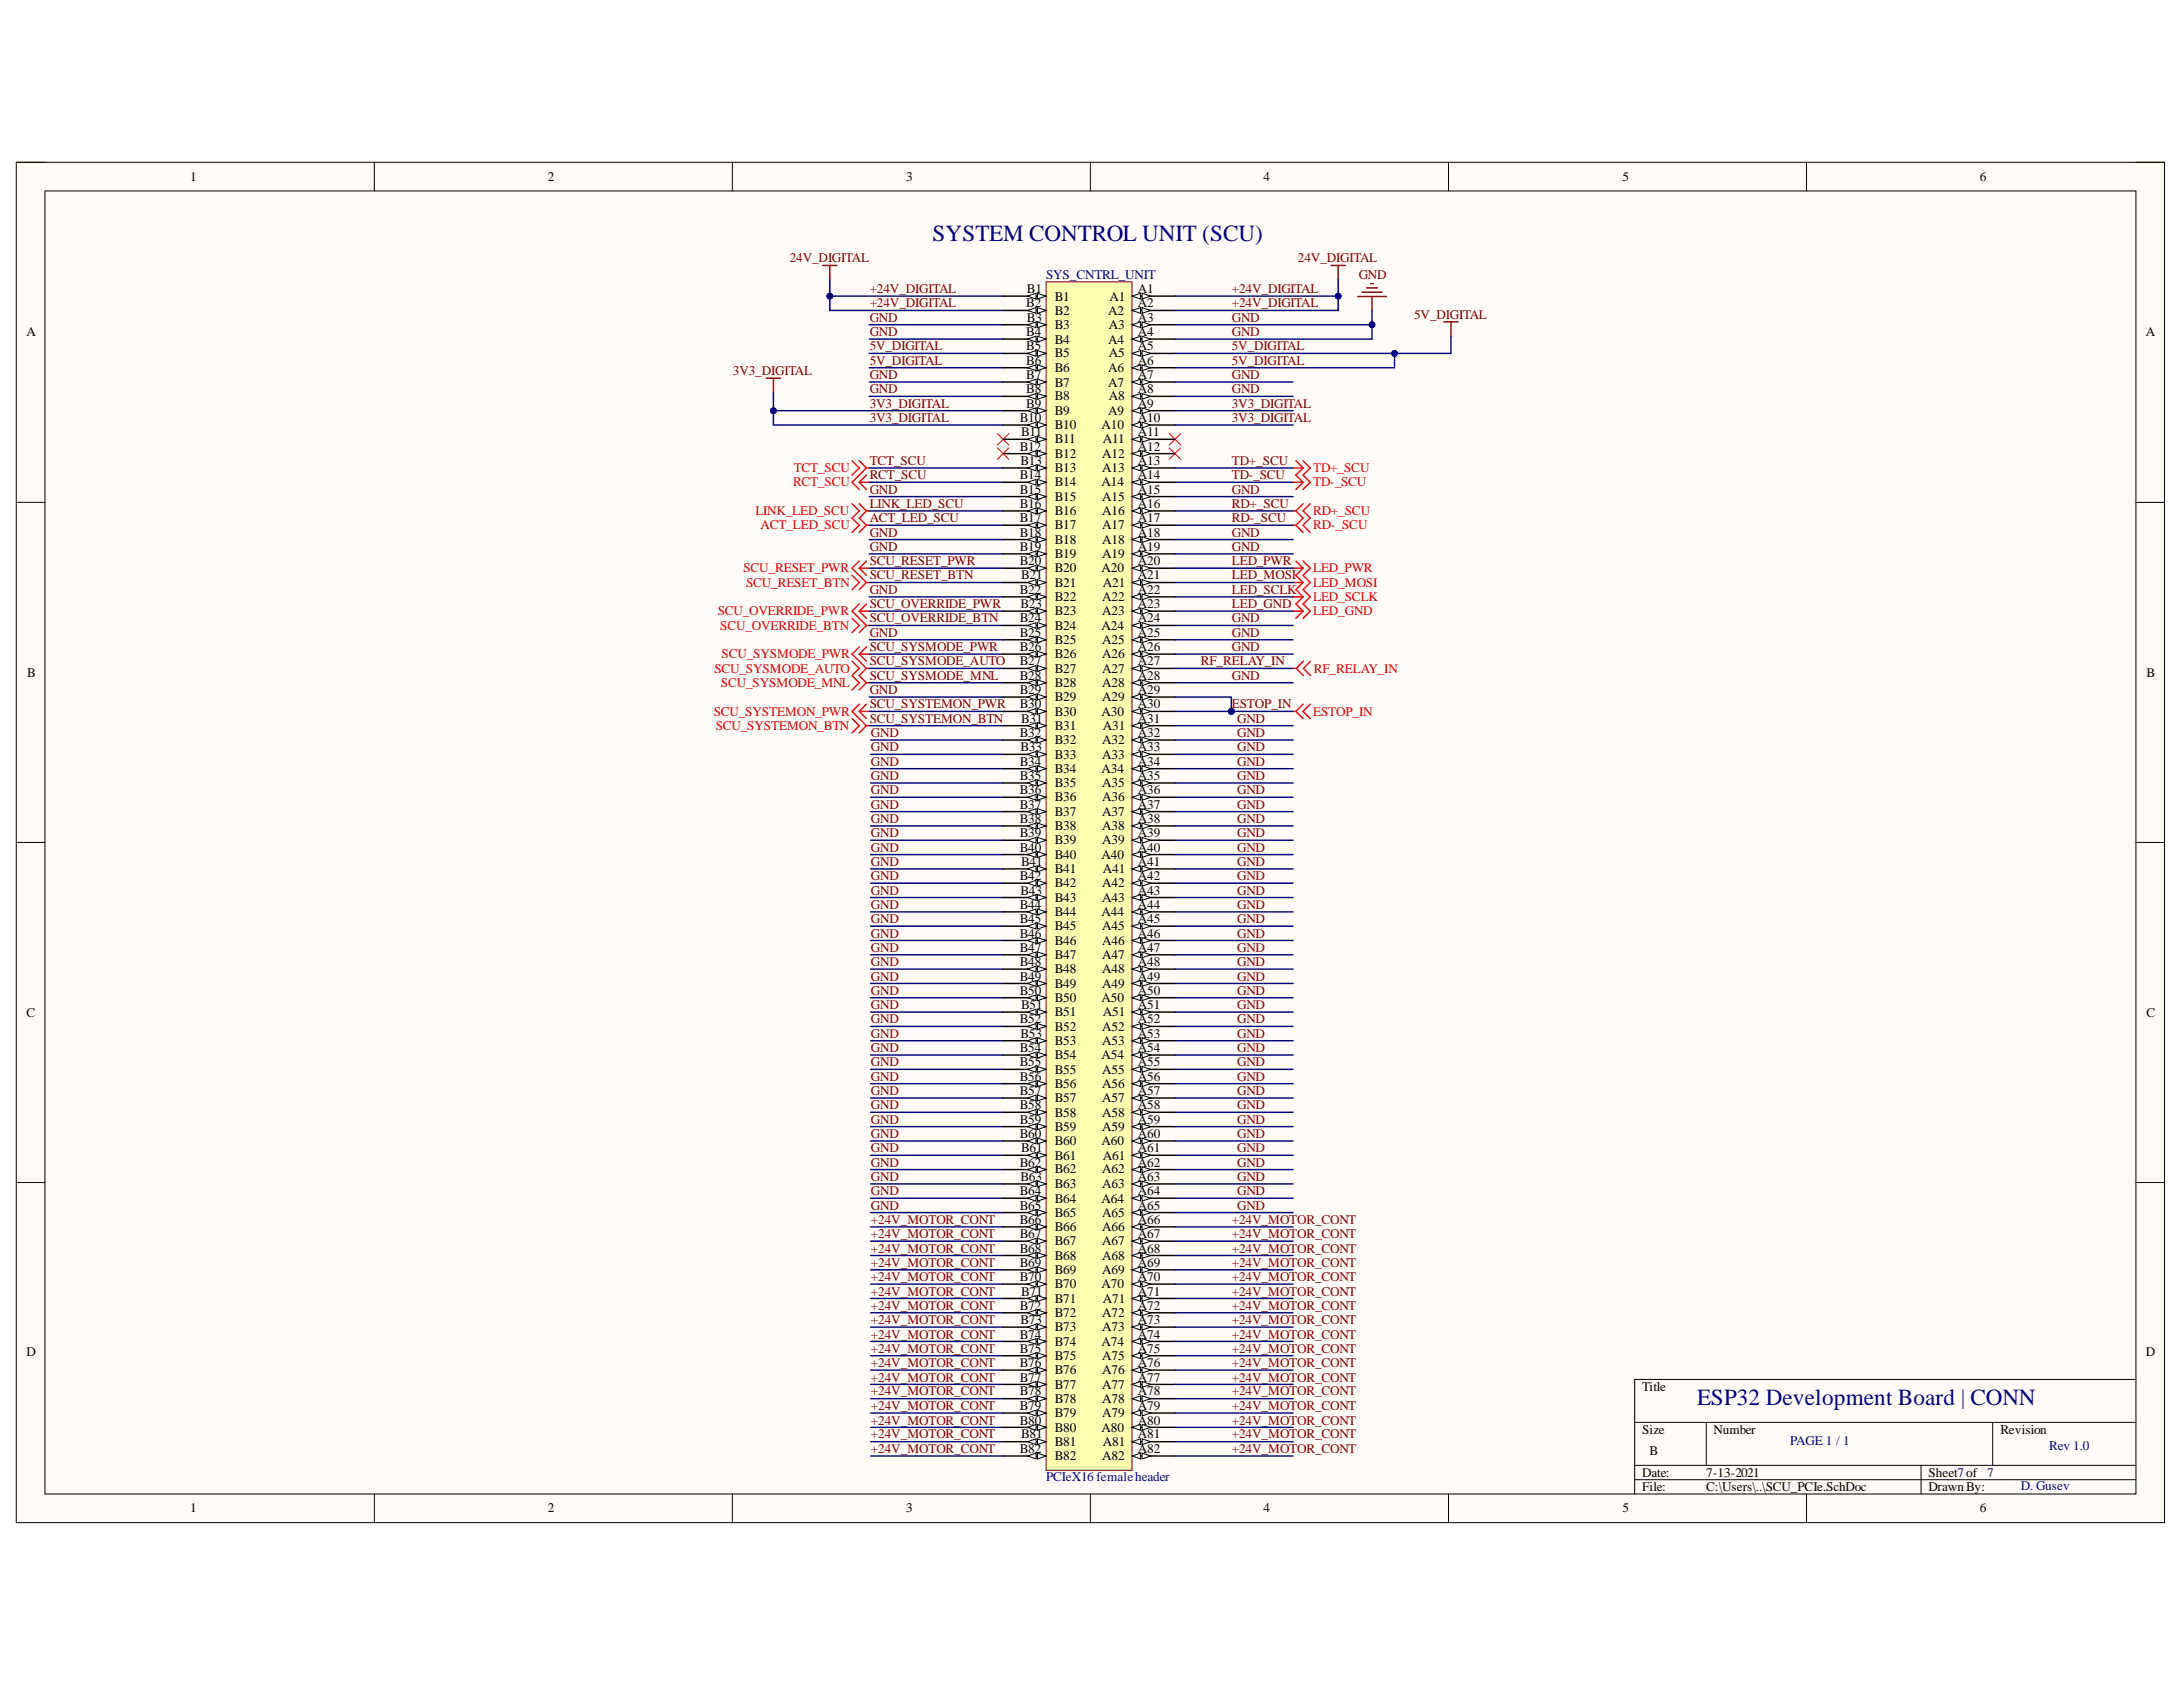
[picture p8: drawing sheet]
<svg xmlns="http://www.w3.org/2000/svg" width="279mm" height="216mm" viewBox="0 0 279 216" stroke-linecap="round" stroke-linejoin="round" font-family="sans-serif">
<defs><g id="words">
<g font-size="3" fill="#000080">
<text x="119.3" y="30.8">SYSTEM CONTROL UNIT (SCU)</text>
<text x="217.2" y="179.8">ESP32 Development Board | CONN</text>
</g>
<g font-size="1.7">
<text x="24.4" y="23.2">1</text>
<text x="70.1" y="23.2">2</text>
<text x="116" y="23.2">3</text>
<text x="161.7" y="23.2">4</text>
<text x="207.6" y="23.2">5</text>
<text x="253.4" y="23.2">6</text>
<text x="131.4" y="39.3">B2</text>
<text x="131.4" y="37.5">B1</text>
<text x="131.4" y="41.2">B3</text>
<text x="135" y="38.5">B1</text>
<text x="135" y="40.3">B2</text>
<text x="141.8" y="40.3">A2</text>
<text x="142" y="38.5">A1</text>
<text x="145.6" y="41.2">A3</text>
<text x="145.6" y="39.3">A2</text>
<text x="145.6" y="37.5">A1</text>
<text x="3.4" y="43">A</text>
<text x="131.4" y="43">B4</text>
<text x="131.4" y="44.8">B5</text>
<text x="131.4" y="46.7">B6</text>
<text x="135" y="42.1">B3</text>
<text x="135" y="44">B4</text>
<text x="135" y="45.7">B5</text>
<text x="135" y="47.6">B6</text>
<text x="141.8" y="47.6">A6</text>
<text x="141.8" y="44">A4</text>
<text x="141.9" y="45.7">A5</text>
<text x="141.9" y="42.1">A3</text>
<text x="145.6" y="46.7">A6</text>
<text x="145.6" y="44.8">A5</text>
<text x="145.6" y="43">A4</text>
<text x="274.6" y="43">A</text>
<text x="131.4" y="48.5">B7</text>
<text x="131.4" y="50.3">B8</text>
<text x="131.4" y="52.2">B9</text>
<text x="135" y="49.5">B7</text>
<text x="135" y="51.2">B8</text>
<text x="135" y="53.1">B9</text>
<text x="141.8" y="53.1">A9</text>
<text x="141.8" y="49.5">A7</text>
<text x="141.9" y="51.2">A8</text>
<text x="145.6" y="52.2">A9</text>
<text x="145.6" y="50.3">A8</text>
<text x="145.6" y="48.5">A7</text>
<text x="130.5" y="54">B10</text>
<text x="130.5" y="57.7">B12</text>
<text x="130.6" y="59.5">B13</text>
<text x="130.7" y="55.8">B11</text>
<text x="135" y="55">B10</text>
<text x="135" y="56.7">B11</text>
<text x="135" y="58.6">B12</text>
<text x="141" y="55">A10</text>
<text x="141.1" y="58.6">A12</text>
<text x="141.2" y="56.7">A11</text>
<text x="145.6" y="59.5">A13</text>
<text x="145.6" y="57.7">A12</text>
<text x="145.6" y="55.8">A11</text>
<text x="145.6" y="54">A10</text>
<text x="130.5" y="61.3">B14</text>
<text x="130.5" y="63.2">B15</text>
<text x="130.5" y="65">B16</text>
<text x="135" y="60.5">B13</text>
<text x="135" y="62.2">B14</text>
<text x="135" y="64.1">B15</text>
<text x="135" y="66">B16</text>
<text x="141" y="62.2">A14</text>
<text x="141.1" y="66">A16</text>
<text x="141.1" y="64.1">A15</text>
<text x="141.1" y="60.5">A13</text>
<text x="145.6" y="65">A16</text>
<text x="145.6" y="63.2">A15</text>
<text x="145.6" y="61.3">A14</text>
<text x="130.5" y="66.8">B17</text>
<text x="130.5" y="68.7">B18</text>
<text x="130.5" y="70.5">B19</text>
<text x="135" y="67.7">B17</text>
<text x="135" y="69.6">B18</text>
<text x="135" y="71.5">B19</text>
<text x="141.1" y="71.5">A19</text>
<text x="141.1" y="69.6">A18</text>
<text x="141.1" y="67.7">A17</text>
<text x="145.6" y="70.5">A19</text>
<text x="145.6" y="68.7">A18</text>
<text x="145.6" y="66.8">A17</text>
<text x="130.5" y="72.3">B20</text>
<text x="130.5" y="76">B22</text>
<text x="130.6" y="77.8">B23</text>
<text x="130.7" y="74.2">B21</text>
<text x="135" y="73.2">B20</text>
<text x="135" y="75.1">B21</text>
<text x="135" y="76.9">B22</text>
<text x="141" y="73.2">A20</text>
<text x="141.1" y="76.9">A22</text>
<text x="141.2" y="75.1">A21</text>
<text x="145.6" y="77.8">A23</text>
<text x="145.6" y="76">A22</text>
<text x="145.6" y="74.2">A21</text>
<text x="145.6" y="72.3">A20</text>
<text x="130.5" y="79.7">B24</text>
<text x="130.5" y="81.5">B25</text>
<text x="130.5" y="83.3">B26</text>
<text x="135" y="78.7">B23</text>
<text x="135" y="80.6">B24</text>
<text x="135" y="82.4">B25</text>
<text x="141" y="80.6">A24</text>
<text x="141.1" y="82.4">A25</text>
<text x="141.1" y="78.7">A23</text>
<text x="145.6" y="83.3">A26</text>
<text x="145.6" y="81.5">A25</text>
<text x="145.6" y="79.7">A24</text>
<text x="3.5" y="86.6">B</text>
<text x="130.5" y="85.2">B27</text>
<text x="130.5" y="87">B28</text>
<text x="130.5" y="88.8">B29</text>
<text x="135" y="84.2">B26</text>
<text x="135" y="86.1">B27</text>
<text x="135" y="87.9">B28</text>
<text x="135" y="89.7">B29</text>
<text x="141.1" y="89.7">A29</text>
<text x="141.1" y="87.9">A28</text>
<text x="141.1" y="86.1">A27</text>
<text x="141.1" y="84.2">A26</text>
<text x="145.6" y="88.8">A29</text>
<text x="145.6" y="87">A28</text>
<text x="145.6" y="85.2">A27</text>
<text x="274.7" y="86.6">B</text>
<text x="130.5" y="90.6">B30</text>
<text x="130.5" y="94.4">B32</text>
<text x="130.7" y="92.5">B31</text>
<text x="135" y="91.6">B30</text>
<text x="135" y="93.4">B31</text>
<text x="135" y="95.2">B32</text>
<text x="141" y="91.6">A30</text>
<text x="141.1" y="95.2">A32</text>
<text x="141.2" y="93.4">A31</text>
<text x="145.6" y="94.4">A32</text>
<text x="145.6" y="92.5">A31</text>
<text x="145.6" y="90.6">A30</text>
<text x="130.5" y="98">B34</text>
<text x="130.5" y="99.9">B35</text>
<text x="130.5" y="101.6">B36</text>
<text x="130.6" y="96.1">B33</text>
<text x="135" y="97.1">B33</text>
<text x="135" y="98.9">B34</text>
<text x="135" y="100.7">B35</text>
<text x="141" y="98.9">A34</text>
<text x="141.1" y="100.7">A35</text>
<text x="141.1" y="97.1">A33</text>
<text x="145.6" y="101.6">A36</text>
<text x="145.6" y="99.9">A35</text>
<text x="145.6" y="98">A34</text>
<text x="145.6" y="96.1">A33</text>
<text x="130.5" y="103.5">B37</text>
<text x="130.5" y="105.4">B38</text>
<text x="130.5" y="107.1">B39</text>
<text x="135" y="102.6">B36</text>
<text x="135" y="104.4">B37</text>
<text x="135" y="106.2">B38</text>
<text x="141.1" y="106.2">A38</text>
<text x="141.1" y="104.4">A37</text>
<text x="141.1" y="102.6">A36</text>
<text x="145.6" y="107.1">A39</text>
<text x="145.6" y="105.4">A38</text>
<text x="145.6" y="103.5">A37</text>
<text x="130.5" y="109">B40</text>
<text x="130.5" y="112.6">B42</text>
<text x="130.7" y="110.9">B41</text>
<text x="135" y="108.1">B39</text>
<text x="135" y="109.9">B40</text>
<text x="135" y="111.7">B41</text>
<text x="135" y="113.6">B42</text>
<text x="141" y="109.9">A40</text>
<text x="141.1" y="113.6">A42</text>
<text x="141.1" y="108.1">A39</text>
<text x="141.2" y="111.7">A41</text>
<text x="145.6" y="112.6">A42</text>
<text x="145.6" y="110.9">A41</text>
<text x="145.6" y="109">A40</text>
<text x="130.5" y="116.4">B44</text>
<text x="130.5" y="118.1">B45</text>
<text x="130.5" y="120">B46</text>
<text x="130.6" y="114.5">B43</text>
<text x="135" y="115.4">B43</text>
<text x="135" y="117.2">B44</text>
<text x="135" y="119.1">B45</text>
<text x="141" y="117.2">A44</text>
<text x="141.1" y="119.1">A45</text>
<text x="141.1" y="115.4">A43</text>
<text x="145.6" y="120">A46</text>
<text x="145.6" y="118.1">A45</text>
<text x="145.6" y="116.4">A44</text>
<text x="145.6" y="114.5">A43</text>
<text x="130.5" y="121.9">B47</text>
<text x="130.5" y="123.6">B48</text>
<text x="130.5" y="125.5">B49</text>
<text x="135" y="120.9">B46</text>
<text x="135" y="122.7">B47</text>
<text x="135" y="124.6">B48</text>
<text x="141.1" y="124.6">A48</text>
<text x="141.1" y="122.7">A47</text>
<text x="141.1" y="120.9">A46</text>
<text x="145.6" y="125.5">A49</text>
<text x="145.6" y="123.6">A48</text>
<text x="145.6" y="121.9">A47</text>
<text x="3.4" y="130.1">C</text>
<text x="130.5" y="127.3">B50</text>
<text x="130.5" y="131">B52</text>
<text x="130.7" y="129.1">B51</text>
<text x="135" y="126.4">B49</text>
<text x="135" y="128.2">B50</text>
<text x="135" y="130.1">B51</text>
<text x="135" y="131.9">B52</text>
<text x="141" y="128.2">A50</text>
<text x="141.1" y="131.9">A52</text>
<text x="141.1" y="126.4">A49</text>
<text x="141.2" y="130.1">A51</text>
<text x="145.6" y="131">A52</text>
<text x="145.6" y="129.1">A51</text>
<text x="145.6" y="127.3">A50</text>
<text x="274.7" y="130.1">C</text>
<text x="130.5" y="134.6">B54</text>
<text x="130.5" y="136.5">B55</text>
<text x="130.6" y="132.8">B53</text>
<text x="135" y="133.7">B53</text>
<text x="135" y="135.5">B54</text>
<text x="135" y="137.4">B55</text>
<text x="141" y="135.5">A54</text>
<text x="141.1" y="137.4">A55</text>
<text x="141.1" y="133.7">A53</text>
<text x="145.6" y="136.5">A55</text>
<text x="145.6" y="134.6">A54</text>
<text x="145.6" y="132.8">A53</text>
<text x="130.5" y="138.3">B56</text>
<text x="130.5" y="140.1">B57</text>
<text x="130.5" y="142">B58</text>
<text x="130.5" y="143.8">B59</text>
<text x="135" y="139.2">B56</text>
<text x="135" y="141">B57</text>
<text x="135" y="142.9">B58</text>
<text x="141.1" y="142.9">A58</text>
<text x="141.1" y="141">A57</text>
<text x="141.1" y="139.2">A56</text>
<text x="145.6" y="143.8">A59</text>
<text x="145.6" y="142">A58</text>
<text x="145.6" y="140.1">A57</text>
<text x="145.6" y="138.3">A56</text>
<text x="130.5" y="145.6">B60</text>
<text x="130.5" y="149.3">B62</text>
<text x="130.7" y="147.5">B61</text>
<text x="135" y="144.7">B59</text>
<text x="135" y="146.5">B60</text>
<text x="135" y="148.4">B61</text>
<text x="141" y="146.5">A60</text>
<text x="141.1" y="144.7">A59</text>
<text x="141.2" y="148.4">A61</text>
<text x="145.6" y="149.3">A62</text>
<text x="145.6" y="147.5">A61</text>
<text x="145.6" y="145.6">A60</text>
<text x="130.5" y="153">B64</text>
<text x="130.5" y="154.8">B65</text>
<text x="130.6" y="151.1">B63</text>
<text x="135" y="150.2">B62</text>
<text x="135" y="152">B63</text>
<text x="135" y="153.9">B64</text>
<text x="135" y="155.8">B65</text>
<text x="141" y="153.9">A64</text>
<text x="141.1" y="155.8">A65</text>
<text x="141.1" y="152">A63</text>
<text x="141.1" y="150.2">A62</text>
<text x="145.6" y="154.8">A65</text>
<text x="145.6" y="153">A64</text>
<text x="145.6" y="151.1">A63</text>
<text x="130.5" y="156.6">B66</text>
<text x="130.5" y="158.5">B67</text>
<text x="130.5" y="160.3">B68</text>
<text x="135" y="157.5">B66</text>
<text x="135" y="159.4">B67</text>
<text x="135" y="161.3">B68</text>
<text x="141.1" y="161.3">A68</text>
<text x="141.1" y="159.4">A67</text>
<text x="141.1" y="157.5">A66</text>
<text x="145.6" y="160.3">A68</text>
<text x="145.6" y="158.5">A67</text>
<text x="145.6" y="156.6">A66</text>
<text x="130.5" y="162.1">B69</text>
<text x="130.5" y="164">B70</text>
<text x="130.5" y="167.6">B72</text>
<text x="130.7" y="165.8">B71</text>
<text x="135" y="163">B69</text>
<text x="135" y="164.9">B70</text>
<text x="135" y="166.8">B71</text>
<text x="141" y="164.9">A70</text>
<text x="141.1" y="163">A69</text>
<text x="141.2" y="166.8">A71</text>
<text x="145.6" y="167.6">A72</text>
<text x="145.6" y="165.8">A71</text>
<text x="145.6" y="164">A70</text>
<text x="145.6" y="162.1">A69</text>
<text x="3.4" y="173.6">D</text>
<text x="130.5" y="171.3">B74</text>
<text x="130.5" y="173.1">B75</text>
<text x="130.6" y="169.5">B73</text>
<text x="135" y="168.5">B72</text>
<text x="135" y="170.4">B73</text>
<text x="135" y="172.2">B74</text>
<text x="141" y="172.2">A74</text>
<text x="141.1" y="170.4">A73</text>
<text x="141.1" y="168.5">A72</text>
<text x="145.6" y="173.1">A75</text>
<text x="145.6" y="171.3">A74</text>
<text x="145.6" y="169.5">A73</text>
<text x="274.6" y="173.6">D</text>
<text x="130.5" y="175">B76</text>
<text x="130.5" y="176.8">B77</text>
<text x="130.5" y="178.6">B78</text>
<text x="135" y="174">B75</text>
<text x="135" y="175.9">B76</text>
<text x="135" y="177.7">B77</text>
<text x="135" y="179.5">B78</text>
<text x="141.1" y="179.5">A78</text>
<text x="141.1" y="177.7">A77</text>
<text x="141.1" y="175.9">A76</text>
<text x="141.1" y="174">A75</text>
<text x="145.6" y="178.6">A78</text>
<text x="145.6" y="176.8">A77</text>
<text x="145.6" y="175">A76</text>
<text x="210.2" y="178">Title</text>
<text x="130.5" y="180.4">B79</text>
<text x="130.5" y="182.3">B80</text>
<text x="130.5" y="185.9">B82</text>
<text x="130.7" y="184.1">B81</text>
<text x="135" y="181.4">B79</text>
<text x="135" y="183.2">B80</text>
<text x="135" y="185">B81</text>
<text x="141" y="183.2">A80</text>
<text x="141.1" y="181.4">A79</text>
<text x="141.2" y="185">A81</text>
<text x="145.6" y="185.9">A82</text>
<text x="145.6" y="184.1">A81</text>
<text x="145.6" y="182.3">A80</text>
<text x="145.6" y="180.4">A79</text>
<text x="210.2" y="183.5">Size</text>
<text x="219.3" y="183.5">Number</text>
<text x="256" y="183.5">Revision</text>
<text x="135" y="186.9">B82</text>
<text x="141.1" y="186.9">A82</text>
<text x="210.2" y="189">Date:</text>
<text x="210.2" y="190.9">File:</text>
<text x="211.1" y="186.2">B</text>
<text x="218.4" y="189">7-13-2021</text>
<text x="218.4" y="190.9">C:\Users\..\SCU_PCIe.SchDoc</text>
<text x="246.8" y="189">Sheet7of</text>
<text x="246.8" y="190.9">DrawnBy:</text>
<text x="24.4" y="193.6">1</text>
<text x="70.1" y="193.6">2</text>
<text x="116" y="193.6">3</text>
<text x="161.7" y="193.6">4</text>
<text x="207.6" y="193.6">5</text>
<text x="253.4" y="193.6">6</text>
</g>
<g font-size="1.7" fill="#800000">
<text x="101.1" y="33.6">24V_DIGITAL</text>
<text x="166.1" y="33.6">24V_DIGITAL</text>
<text x="173.9" y="35.8">GND</text>
<text x="111.3" y="37.5">+24V_DIGITAL</text>
<text x="111.3" y="39.3">+24V_DIGITAL</text>
<text x="111.3" y="41.2">GND</text>
<text x="157.7" y="37.5">+24V_DIGITAL</text>
<text x="157.7" y="39.3">+24V_DIGITAL</text>
<text x="157.7" y="41.2">GND</text>
<text x="181" y="40.8">5V_DIGITAL</text>
<text x="111.3" y="43">GND</text>
<text x="111.3" y="44.8">5V_DIGITAL</text>
<text x="111.3" y="46.7">5V_DIGITAL</text>
<text x="157.7" y="43">GND</text>
<text x="157.7" y="44.8">5V_DIGITAL</text>
<text x="157.7" y="46.7">5V_DIGITAL</text>
<text x="93.8" y="48">3V3_DIGITAL</text>
<text x="111.3" y="48.5">GND</text>
<text x="111.3" y="50.3">GND</text>
<text x="111.3" y="52.2">3V3_DIGITAL</text>
<text x="157.7" y="48.5">GND</text>
<text x="157.7" y="50.3">GND</text>
<text x="157.7" y="52.2">3V3_DIGITAL</text>
<text x="111.3" y="59.5">TCT_SCU</text>
<text x="111.3" y="54">3V3_DIGITAL</text>
<text x="157.7" y="54">3V3_DIGITAL</text>
<text x="157.7" y="59.5">TD+_SCU</text>
<text x="111.3" y="61.3">RCT_SCU</text>
<text x="111.3" y="63.2">GND</text>
<text x="111.3" y="65">LINK_LED_SCU</text>
<text x="157.7" y="61.3">TD-_SCU</text>
<text x="157.7" y="63.2">GND</text>
<text x="157.7" y="65">RD+_SCU</text>
<text x="111.3" y="66.8">ACT_LED_SCU</text>
<text x="111.3" y="68.7">GND</text>
<text x="111.3" y="70.5">GND</text>
<text x="157.7" y="66.8">RD-_SCU</text>
<text x="157.7" y="68.7">GND</text>
<text x="157.7" y="70.5">GND</text>
<text x="111.3" y="72.3">SCU_RESET_PWR</text>
<text x="111.3" y="74.2">SCU_RESET_BTN</text>
<text x="111.3" y="77.8">SCU_OVERRIDE_PWR</text>
<text x="111.3" y="76">GND</text>
<text x="157.7" y="72.3">LED_PWR</text>
<text x="157.7" y="74.2">LED_MOSI</text>
<text x="157.7" y="76">LED_SCLK</text>
<text x="157.7" y="77.8">LED_GND</text>
<text x="111.3" y="79.7">SCU_OVERRIDE_BTN</text>
<text x="111.3" y="83.3">SCU_SYSMODE_PWR</text>
<text x="111.3" y="81.5">GND</text>
<text x="157.7" y="79.7">GND</text>
<text x="157.7" y="81.5">GND</text>
<text x="157.7" y="83.3">GND</text>
<text x="111.3" y="85.2">SCU_SYSMODE_AUTO</text>
<text x="111.3" y="87">SCU_SYSMODE_MNL</text>
<text x="111.3" y="88.8">GND</text>
<text x="153.7" y="85.2">RF_RELAY_IN</text>
<text x="157.7" y="87">GND</text>
<text x="111.3" y="90.6">SCU_SYSTEMON_PWR</text>
<text x="111.3" y="92.5">SCU_SYSTEMON_BTN</text>
<text x="111.5" y="94.4">GND</text>
<text x="157.7" y="90.6">ESTOP_IN</text>
<text x="158.3" y="94.4">GND</text>
<text x="158.3" y="92.5">GND</text>
<text x="111.5" y="101.6">GND</text>
<text x="111.5" y="99.9">GND</text>
<text x="111.5" y="98">GND</text>
<text x="111.5" y="96.1">GND</text>
<text x="158.3" y="101.6">GND</text>
<text x="158.3" y="99.9">GND</text>
<text x="158.3" y="98">GND</text>
<text x="158.3" y="96.1">GND</text>
<text x="111.5" y="107.1">GND</text>
<text x="111.5" y="105.4">GND</text>
<text x="111.5" y="103.5">GND</text>
<text x="158.3" y="107.1">GND</text>
<text x="158.3" y="105.4">GND</text>
<text x="158.3" y="103.5">GND</text>
<text x="111.5" y="112.6">GND</text>
<text x="111.5" y="110.9">GND</text>
<text x="111.5" y="109">GND</text>
<text x="158.3" y="112.6">GND</text>
<text x="158.3" y="110.9">GND</text>
<text x="158.3" y="109">GND</text>
<text x="111.5" y="120">GND</text>
<text x="111.5" y="118.1">GND</text>
<text x="111.5" y="116.4">GND</text>
<text x="111.5" y="114.5">GND</text>
<text x="158.3" y="120">GND</text>
<text x="158.3" y="118.1">GND</text>
<text x="158.3" y="116.4">GND</text>
<text x="158.3" y="114.5">GND</text>
<text x="111.5" y="125.5">GND</text>
<text x="111.5" y="123.6">GND</text>
<text x="111.5" y="121.9">GND</text>
<text x="158.3" y="125.5">GND</text>
<text x="158.3" y="123.6">GND</text>
<text x="158.3" y="121.9">GND</text>
<text x="111.5" y="131">GND</text>
<text x="111.5" y="129.1">GND</text>
<text x="111.5" y="127.3">GND</text>
<text x="158.3" y="131">GND</text>
<text x="158.3" y="129.1">GND</text>
<text x="158.3" y="127.3">GND</text>
<text x="111.5" y="136.5">GND</text>
<text x="111.5" y="134.6">GND</text>
<text x="111.5" y="132.8">GND</text>
<text x="158.3" y="136.5">GND</text>
<text x="158.3" y="134.6">GND</text>
<text x="158.3" y="132.8">GND</text>
<text x="111.5" y="143.8">GND</text>
<text x="111.5" y="142">GND</text>
<text x="111.5" y="140.1">GND</text>
<text x="111.5" y="138.3">GND</text>
<text x="158.3" y="143.8">GND</text>
<text x="158.3" y="142">GND</text>
<text x="158.3" y="140.1">GND</text>
<text x="158.3" y="138.3">GND</text>
<text x="111.5" y="149.3">GND</text>
<text x="111.5" y="147.5">GND</text>
<text x="111.5" y="145.6">GND</text>
<text x="158.3" y="149.3">GND</text>
<text x="158.3" y="147.5">GND</text>
<text x="158.3" y="145.6">GND</text>
<text x="111.5" y="153">GND</text>
<text x="111.5" y="154.8">GND</text>
<text x="111.5" y="151.1">GND</text>
<text x="158.3" y="153">GND</text>
<text x="158.3" y="154.8">GND</text>
<text x="158.3" y="151.1">GND</text>
<text x="111.5" y="158.5">+24V_MOTOR_CONT</text>
<text x="111.5" y="160.3">+24V_MOTOR_CONT</text>
<text x="111.5" y="156.6">+24V_MOTOR_CONT</text>
<text x="157.7" y="158.5">+24V_MOTOR_CONT</text>
<text x="157.7" y="160.3">+24V_MOTOR_CONT</text>
<text x="157.7" y="156.6">+24V_MOTOR_CONT</text>
<text x="111.5" y="162.1">+24V_MOTOR_CONT</text>
<text x="111.5" y="164">+24V_MOTOR_CONT</text>
<text x="111.5" y="165.8">+24V_MOTOR_CONT</text>
<text x="111.5" y="167.6">+24V_MOTOR_CONT</text>
<text x="157.7" y="162.1">+24V_MOTOR_CONT</text>
<text x="157.7" y="164">+24V_MOTOR_CONT</text>
<text x="157.7" y="165.8">+24V_MOTOR_CONT</text>
<text x="157.7" y="167.6">+24V_MOTOR_CONT</text>
<text x="111.5" y="169.5">+24V_MOTOR_CONT</text>
<text x="111.5" y="171.3">+24V_MOTOR_CONT</text>
<text x="111.5" y="173.1">+24V_MOTOR_CONT</text>
<text x="157.7" y="169.5">+24V_MOTOR_CONT</text>
<text x="157.7" y="171.3">+24V_MOTOR_CONT</text>
<text x="157.7" y="173.1">+24V_MOTOR_CONT</text>
<text x="111.5" y="175">+24V_MOTOR_CONT</text>
<text x="111.5" y="176.8">+24V_MOTOR_CONT</text>
<text x="111.5" y="178.6">+24V_MOTOR_CONT</text>
<text x="157.7" y="175">+24V_MOTOR_CONT</text>
<text x="157.7" y="176.8">+24V_MOTOR_CONT</text>
<text x="157.7" y="178.6">+24V_MOTOR_CONT</text>
<text x="111.5" y="180.4">+24V_MOTOR_CONT</text>
<text x="111.5" y="182.3">+24V_MOTOR_CONT</text>
<text x="111.5" y="184.1">+24V_MOTOR_CONT</text>
<text x="111.5" y="185.9">+24V_MOTOR_CONT</text>
<text x="157.7" y="180.4">+24V_MOTOR_CONT</text>
<text x="157.7" y="182.3">+24V_MOTOR_CONT</text>
<text x="157.7" y="184.1">+24V_MOTOR_CONT</text>
<text x="157.7" y="185.9">+24V_MOTOR_CONT</text>
</g>
<g font-size="1.7" fill="#000080">
<text x="133.9" y="35.7">SYS_CNTRL_UNIT</text>
<text x="229.1" y="184.9">PAGE 1 / 1</text>
<text x="262.3" y="185.6">Rev 1.0</text>
<text x="133.9" y="189.6">PCIeX16 femaleheader</text>
<text x="254.3" y="189">7</text>
<text x="258.6" y="190.7">D. Gusev</text>
</g>
<g font-size="1.7" fill="#f00">
<text x="96.7" y="66">LINK_LED_SCU</text>
<text x="101.5" y="62.2">RCT_SCU</text>
<text x="101.6" y="60.5">TCT_SCU</text>
<text x="168.1" y="60.5">TD+_SCU</text>
<text x="168.1" y="62.2">TD-_SCU</text>
<text x="168.1" y="66">RD+_SCU</text>
<text x="97.4" y="67.7">ACT_LED_SCU</text>
<text x="168.1" y="67.7">RD-_SCU</text>
<text x="95.2" y="73.2">SCU_RESET_PWR</text>
<text x="95.5" y="75.1">SCU_RESET_BTN</text>
<text x="168.1" y="73.2">LED_PWR</text>
<text x="168.1" y="75.1">LED_MOSI</text>
<text x="168.1" y="76.9">LED_SCLK</text>
<text x="91.9" y="78.7">SCU_OVERRIDE_PWR</text>
<text x="92.2" y="80.6">SCU_OVERRIDE_BTN</text>
<text x="168.1" y="78.7">LED_GND</text>
<text x="91.4" y="86.1">SCU_SYSMODE_AUTO</text>
<text x="92.3" y="87.9">SCU_SYSMODE_MNL</text>
<text x="92.4" y="84.2">SCU_SYSMODE_PWR</text>
<text x="168.1" y="86.1">RF_RELAY_IN</text>
<text x="91.3" y="91.6">SCU_SYSTEMON_PWR</text>
<text x="91.6" y="93.4">SCU_SYSTEMON_BTN</text>
<text x="168.1" y="91.6">ESTOP_IN</text>
</g>
</g></defs>
<path d="M2.1 20.8h274.9v174.1h-274.9z" fill-rule="evenodd" fill="#fffcf8"/>
<path d="M2.1 20.8h274.9v174.1h-274.9z" fill="none" stroke="#000" stroke-width=".13"/>
<path d="M5.8 24.4h267.6v166.8h-267.6z" fill-rule="evenodd" fill="#fffcf8"/>
<g fill="none" stroke="#000" stroke-width=".13">
<path d="M2.1 20.8h3.7M5.8 24.4h267.6v166.8h-267.6zM47.9 20.8v3.6M93.7 20.8v3.6M139.6 20.8v3.6M185.4 20.8v3.6M231.2 20.8v3.6M273.4 20.8h3.6v3.6M2.1 64.3h3.7M273.4 64.3h3.6M2.1 107.8h3.7M273.4 107.8h3.6"/>
<path d="M2.1 151.3h3.7M273.4 151.3h3.6M273.4 176.5h-64.2v14.7M47.9 191.2v3.7M93.7 191.2v3.7M139.6 191.2v3.7M185.4 191.2v3.7M209.2 182h64.2M209.2 187.5h64.2M209.2 189.4h64.2M218.4 182v5.5M231.2 191.2v3.7"/>
<path d="M245.9 187.5v3.7M255 182v5.5M277 191.2v3.7"/>
</g>
<path d="M105.3 34h1.8M106.2 34v1.8M98.1 48.4h1.8M99 48.4v1.8" fill="none" stroke="#800000" stroke-width=".19"/>
<g fill="none" stroke="#f00" stroke-width=".19">
<path d="M109.1 59l.9 .9-.9 .9M110 59l.9 .9M110.9 59.9l-1.8 1.8 .9 .9M110.9 59.9h.4M109.1 64.5l.9 .9-.9 .9 .9 .9-.9 .9M110 64.5l.9 .9M110 61.7l.9 .9M110 61.7h1.3M110.9 65.4l-.9 .9 .9 .9M110.9 65.4h.4M110.9 67.2l-.9 .9M110.9 67.2h.4"/>
<path d="M110.9 60.8l-.9 .9"/>
</g>
<path d="M106.2 35.8v2.1h22.2M111.3 41.6h17.1M111.3 43.4h17.1M111.3 45.2h17.1M111.3 47.1h17.1M111.3 48.9h17.1M111.3 50.7h17.1M111.3 59.9h17.1M111.3 61.7h17.1M111.3 63.6h17.1M111.3 69.1h17.1M111.3 70.9h17.1" fill="none" stroke="#000080" stroke-width=".19"/>
<circle cx="106.2" cy="37.9" r=".37" fill="#000080"/>
<circle cx="106.2" cy="37.9" r=".37" fill="none" stroke="#000080" stroke-width=".13"/>
<path d="M106.2 37.9v1.8h22.2" fill="none" stroke="#000080" stroke-width=".19"/>
<circle cx="106.2" cy="37.9" r=".37" fill="#000080"/>
<circle cx="106.2" cy="37.9" r=".37" fill="none" stroke="#000080" stroke-width=".13"/>
<path d="M99 52.6v1.8h29.4" fill="none" stroke="#000080" stroke-width=".19"/>
<circle cx="99" cy="52.6" r=".37" fill="#000080"/>
<circle cx="99" cy="52.6" r=".37" fill="none" stroke="#000080" stroke-width=".13"/>
<path d="M99 50.2v2.4h29.4" fill="none" stroke="#000080" stroke-width=".19"/>
<circle cx="99" cy="52.6" r=".37" fill="#000080"/>
<circle cx="99" cy="52.6" r=".37" fill="none" stroke="#000080" stroke-width=".13"/>
<path d="M170.4 34h1.8M171.3 34v1.8" fill="none" stroke="#800000" stroke-width=".19"/>
<path d="M173.8 37.9h3.6M174.3 37.4h2.6M174.9 36.8h1.4M175.4 36.3h.4M175.6 37.9v1.9M184.8 41.2h1.8M185.7 41.2v1.8" fill="none" stroke="#800000" stroke-width=".18"/>
<path d="M165.5 59.9h1.3M165.9 59l.9 .9M166.8 59.9l-.9 .9 .9 .9M166.8 59l.9 .9-.9 .9 .9 .9-.9 .9M165.5 61.7h1.3M165.5 65.4h.4M165.5 67.2h.4M165.9 65.4l.9 .9-.9 .9M165.9 67.2l.9 .9M166.8 61.7l-.9 .9M166.8 64.5l-.9 .9M167.7 64.5l-.9 .9 .9 .9-.9 .9 .9 .9" fill="none" stroke="#f00" stroke-width=".19"/>
<path d="M150.4 59.9h15.1M150.4 54.4h15.1M150.4 52.6h15.1M150.4 69.1h15.1M150.4 67.2h15.1M150.4 63.6h15.1M150.4 61.7h15.1" fill="none" stroke="#000080" stroke-width=".19"/>
<path d="M178.5 45.2v1.9h-28.1" fill="none" stroke="#000080" stroke-width=".18"/>
<circle cx="178.5" cy="45.2" r=".37" fill="#000080"/>
<circle cx="178.5" cy="45.2" r=".37" fill="none" stroke="#000080" stroke-width=".13"/>
<path d="M175.6 41.6v1.8h-25.2" fill="none" stroke="#000080" stroke-width=".18"/>
<circle cx="175.6" cy="41.6" r=".36" fill="#000080"/>
<circle cx="175.6" cy="41.6" r=".36" fill="none" stroke="#000080" stroke-width=".13"/>
<path d="M185.7 43v2.2h-35.3" fill="none" stroke="#000080" stroke-width=".18"/>
<circle cx="178.5" cy="45.2" r=".37" fill="#000080"/>
<circle cx="178.5" cy="45.2" r=".37" fill="none" stroke="#000080" stroke-width=".13"/>
<path d="M127.7 55.5l1.4 1.5M127.7 57.3l1.4 1.5M129.1 55.5l-1.4 1.5M129.1 57.3l-1.4 1.5M149.6 57.3l1.5 1.5M149.6 55.5l1.5 1.5M151.1 57.3l-1.5 1.5M151.1 55.5l-1.5 1.5" fill="none" stroke="#f00" stroke-width=".13"/>
<path d="M171.3 35.8v2.1h-20.9" fill="none" stroke="#000080" stroke-width=".19"/>
<circle cx="171.3" cy="37.9" r=".37" fill="#000080"/>
<circle cx="171.3" cy="37.9" r=".37" fill="none" stroke="#000080" stroke-width=".13"/>
<path d="M171.3 37.9v1.8h-20.9" fill="none" stroke="#000080" stroke-width=".19"/>
<circle cx="171.3" cy="37.9" r=".37" fill="#000080"/>
<circle cx="171.3" cy="37.9" r=".37" fill="none" stroke="#000080" stroke-width=".13"/>
<path d="M175.6 39.8v1.8h-25.2" fill="none" stroke="#000080" stroke-width=".18"/>
<circle cx="175.6" cy="41.6" r=".36" fill="#000080"/>
<circle cx="175.6" cy="41.6" r=".36" fill="none" stroke="#000080" stroke-width=".13"/>
<g fill="none" stroke="#000080" stroke-width=".19">
<path d="M150.4 48.9h15.1M150.4 50.7h15.1M111.3 65.4h17.1M111.3 67.2h17.1M111.3 72.7h17.1M111.3 74.6h17.1M111.3 78.2h17.1M111.3 76.4h17.1M150.4 65.4h15.1M150.4 70.9h15.1M150.4 72.7h15.1M150.4 74.6h15.1"/>
<path d="M150.4 78.2h15.1M150.4 76.4h15.1M111.3 92.9h17.1M111.3 80h17.1M111.3 83.7h17.1M111.3 85.5h17.1M111.3 87.4h17.1M111.3 91h17.1M111.3 81.9h17.1M111.3 89.2h17.1M111.4 98.4h17M111.4 96.5h17"/>
<path d="M111.4 94.7h17M150.4 98.4h15.1M150.4 96.5h15.1M150.4 94.7h15.1M150.4 92.9h15.1M111.4 118.5h17M111.4 116.7h17M111.4 114.9h17M111.4 113h17M111.4 111.2h17M111.4 109.4h17M111.4 107.5h17"/>
<path d="M111.4 105.7h17M111.4 103.9h17M111.4 102h17M111.4 100.2h17M150.4 118.5h15.1M150.4 116.7h15.1M150.4 114.9h15.1M150.4 113h15.1M150.4 111.2h15.1M150.4 109.4h15.1M150.4 107.5h15.1M150.4 105.7h15.1"/>
<path d="M150.4 103.9h15.1M150.4 102h15.1M150.4 100.2h15.1M111.4 138.7h17M111.4 136.9h17M111.4 135h17M111.4 133.2h17M111.4 131.4h17M111.4 129.5h17M111.4 127.7h17M111.4 125.9h17M111.4 124h17"/>
<path d="M111.4 122.2h17M111.4 120.4h17M150.4 138.7h15.1M150.4 136.9h15.1M150.4 135h15.1M150.4 133.2h15.1M150.4 131.4h15.1M150.4 129.5h15.1M150.4 127.7h15.1M150.4 125.9h15.1M150.4 124h15.1M150.4 122.2h15.1"/>
<path d="M150.4 120.4h15.1M111.4 153.3h17M111.4 155.2h17M111.4 157h17M111.4 158.8h17M111.4 151.5h17M111.4 149.7h17M111.4 147.9h17M111.4 146h17M111.4 144.2h17M111.4 142.4h17M111.4 140.5h17"/>
<path d="M150.4 153.3h15.1M150.4 155.2h15.1M150.4 157h15.1M150.4 158.8h15.1M150.4 151.5h15.1M150.4 149.7h15.1M150.4 147.9h15.1M150.4 146h15.1M150.4 144.2h15.1M150.4 142.4h15.1M150.4 140.5h15.1M111.4 160.7h17"/>
<path d="M111.4 162.5h17M111.4 164.3h17M111.4 166.2h17M111.4 168h17M111.4 169.8h17M111.4 171.7h17M150.4 160.7h15.1M150.4 162.5h15.1M150.4 164.3h15.1M150.4 166.2h15.1M150.4 168h15.1M150.4 169.8h15.1"/>
<path d="M150.4 171.7h15.1"/>
</g>
<g fill="none" stroke="#000080" stroke-width=".18">
<path d="M111.4 173.5h17M111.4 175.3h17M111.4 177.2h17M111.4 179h17M150.4 173.5h15.1M150.4 175.3h15.1M150.4 177.2h15.1M150.4 179h15.1M111.4 180.8h17M111.4 182.7h17M111.4 184.5h17M111.4 186.3h17"/>
<path d="M150.4 180.8h15.1M150.4 182.7h15.1M150.4 184.5h15.1M150.4 186.3h15.1"/>
</g>
<g fill="none" stroke="#f00" stroke-width=".19">
<path d="M109.1 73.6l.9 1-.9 .9M109.1 79.1l.9 .9-.9 1M110 72.7l.9 .9M110 71.8l-.9 .9 1.8 1.9M110 72.7h1.3M110 78.2l.9 .9M110 77.3l-.9 .9 1.8 1.8M110 78.2h1.3M110.9 71.8l-.9 .9M110.9 74.6l-.9 .9M110.9 74.6h.4M110.9 77.3l-.9 .9"/>
<path d="M165.5 72.7h1.3M165.5 74.6h1.3M165.5 78.2h1.3M165.5 76.4h1.3M165.9 71.8l.9 .9M166.8 72.7l-.9 .9 .9 1M166.8 71.8l.9 .9-.9 .9 .9 1-.9 .9 .9 .9-.9 .9 .9 .9-.9 .9M166.8 74.6l-.9 .9 .9 .9M166.8 76.4l-.9 .9 .9 .9M166.8 78.2l-.9 .9M109.1 84.6l.9 .9-.9 1 .9 .9-.9 .9M109.1 92l.9 .9-.9 .9"/>
<path d="M110 83.7l.9 .9M110 82.8l-.9 .9 1.8 1.8M110 83.7h1.3M110 91l.9 1M110 90.1l-.9 .9 1.8 1.9M110 91h1.3M110.9 80l-.9 1M110.9 80h.4M110.9 82.8l-.9 .9M110.9 85.5l-.9 1 .9 .9M110.9 85.5h.4M110.9 87.4l-.9 .9"/>
<path d="M110.9 87.4h.4M110.9 90.1l-.9 .9M110.9 92.9l-.9 .9M110.9 92.9h.4"/>
</g>
<circle cx="157.6" cy="91" r=".37" fill="#000080"/>
<circle cx="157.6" cy="91" r=".37" fill="none" stroke="#000080" stroke-width=".13"/>
<path d="M165.5 91h.4M165.9 91l.9 1M166.8 90.1l-.9 .9M167.7 90.1l-.9 .9 .9 1" fill="none" stroke="#f00" stroke-width=".19"/>
<path d="M150.4 91h15.1" fill="none" stroke="#000080" stroke-width=".19"/>
<circle cx="157.6" cy="91" r=".37" fill="#000080"/>
<circle cx="157.6" cy="91" r=".37" fill="none" stroke="#000080" stroke-width=".13"/>
<path d="M150.4 89.2h7.2v1.8" fill="none" stroke="#000080" stroke-width=".19"/>
<circle cx="157.6" cy="91" r=".37" fill="#000080"/>
<circle cx="157.6" cy="91" r=".37" fill="none" stroke="#000080" stroke-width=".13"/>
<path d="M150.4 85.5h15.1M150.4 80h15.1M150.4 81.9h15.1M150.4 83.7h15.1M150.4 87.4h15.1" fill="none" stroke="#000080" stroke-width=".19"/>
<path d="M165.5 85.5h.4M165.9 85.5l.9 1M166.8 84.6l-.9 .9M167.7 84.6l-.9 .9 .9 1" fill="none" stroke="#f00" stroke-width=".19"/>
<path d="M133.9 36.1h11v152.1h-11z" fill-rule="evenodd" fill="#ffffb0"/>
<path d="M133.9 36.1h11v152.1h-11z" fill="none" stroke="#800000" stroke-width=".13"/>
<path d="M128.4 37.9h5.5" fill="none" stroke="#000" stroke-width=".19"/>
<path d="M132.8 37.5l1.1 .4-1.1 .4z" fill="#f8fcff"/>
<path d="M132.8 37.5l1.1 .4-1.1 .4z" fill="none" stroke="#000" stroke-width=".13"/>
<path d="M131.5 37.9l1.1-.4v.8z" fill="#f8fcff"/>
<path d="M131.5 37.9l1.1-.4v.8z" fill="none" stroke="#000" stroke-width=".13"/>
<path d="M128.4 39.7h5.5" fill="none" stroke="#000" stroke-width=".19"/>
<path d="M132.8 39.4l1.1 .3-1.1 .4z" fill="#f8fcff"/>
<path d="M132.8 39.4l1.1 .3-1.1 .4z" fill="none" stroke="#000" stroke-width=".13"/>
<path d="M131.5 39.7l1.1-.3v.7z" fill="#f8fcff"/>
<path d="M131.5 39.7l1.1-.3v.7z" fill="none" stroke="#000" stroke-width=".13"/>
<path d="M128.4 41.6h5.5" fill="none" stroke="#000" stroke-width=".19"/>
<path d="M132.8 41.2l1.1 .4-1.1 .3z" fill="#f8fcff"/>
<path d="M132.8 41.2l1.1 .4-1.1 .3z" fill="none" stroke="#000" stroke-width=".13"/>
<path d="M131.5 41.6l1.1-.4v.7z" fill="#f8fcff"/>
<path d="M131.5 41.6l1.1-.4v.7z" fill="none" stroke="#000" stroke-width=".13"/>
<path d="M128.4 43.4h5.5" fill="none" stroke="#000" stroke-width=".19"/>
<path d="M132.8 43l1.1 .4-1.1 .4z" fill="#f8fcff"/>
<path d="M132.8 43l1.1 .4-1.1 .4z" fill="none" stroke="#000" stroke-width=".13"/>
<path d="M131.5 43.4l1.1-.4v.8z" fill="#f8fcff"/>
<path d="M131.5 43.4l1.1-.4v.8z" fill="none" stroke="#000" stroke-width=".13"/>
<path d="M128.4 45.2h5.5" fill="none" stroke="#000" stroke-width=".19"/>
<path d="M132.8 44.9l1.1 .3-1.1 .4z" fill="#f8fcff"/>
<path d="M132.8 44.9l1.1 .3-1.1 .4z" fill="none" stroke="#000" stroke-width=".13"/>
<path d="M131.5 45.2l1.1-.3v.7z" fill="#f8fcff"/>
<path d="M131.5 45.2l1.1-.3v.7z" fill="none" stroke="#000" stroke-width=".13"/>
<path d="M128.4 47.1h5.5" fill="none" stroke="#000" stroke-width=".19"/>
<path d="M132.8 46.7l1.1 .4-1.1 .3z" fill="#f8fcff"/>
<path d="M132.8 46.7l1.1 .4-1.1 .3z" fill="none" stroke="#000" stroke-width=".13"/>
<path d="M131.5 47.1l1.1-.4v.7z" fill="#f8fcff"/>
<path d="M131.5 47.1l1.1-.4v.7z" fill="none" stroke="#000" stroke-width=".13"/>
<path d="M128.4 48.9h5.5" fill="none" stroke="#000" stroke-width=".19"/>
<path d="M132.8 48.5l1.1 .4-1.1 .4z" fill="#f8fcff"/>
<path d="M132.8 48.5l1.1 .4-1.1 .4z" fill="none" stroke="#000" stroke-width=".13"/>
<path d="M131.5 48.9l1.1-.4v.8z" fill="#f8fcff"/>
<path d="M131.5 48.9l1.1-.4v.8z" fill="none" stroke="#000" stroke-width=".13"/>
<path d="M128.4 50.7h5.5" fill="none" stroke="#000" stroke-width=".19"/>
<path d="M132.8 50.4l1.1 .3-1.1 .4z" fill="#f8fcff"/>
<path d="M132.8 50.4l1.1 .3-1.1 .4z" fill="none" stroke="#000" stroke-width=".13"/>
<path d="M131.5 50.7l1.1-.3v.7z" fill="#f8fcff"/>
<path d="M131.5 50.7l1.1-.3v.7z" fill="none" stroke="#000" stroke-width=".13"/>
<path d="M128.4 52.6h5.5" fill="none" stroke="#000" stroke-width=".19"/>
<path d="M132.8 52.2l1.1 .4-1.1 .3z" fill="#f8fcff"/>
<path d="M132.8 52.2l1.1 .4-1.1 .3z" fill="none" stroke="#000" stroke-width=".13"/>
<path d="M131.5 52.6l1.1-.4v.7z" fill="#f8fcff"/>
<path d="M131.5 52.6l1.1-.4v.7z" fill="none" stroke="#000" stroke-width=".13"/>
<path d="M128.4 54.4h5.5" fill="none" stroke="#000" stroke-width=".19"/>
<path d="M132.8 54l1.1 .4-1.1 .4z" fill="#f8fcff"/>
<path d="M132.8 54l1.1 .4-1.1 .4z" fill="none" stroke="#000" stroke-width=".13"/>
<path d="M131.5 54.4l1.1-.4v.8z" fill="#f8fcff"/>
<path d="M131.5 54.4l1.1-.4v.8z" fill="none" stroke="#000" stroke-width=".13"/>
<path d="M128.4 56.2h5.5" fill="none" stroke="#000" stroke-width=".19"/>
<path d="M132.8 55.9l1.1 .3-1.1 .4z" fill="#f8fcff"/>
<path d="M132.8 55.9l1.1 .3-1.1 .4z" fill="none" stroke="#000" stroke-width=".13"/>
<path d="M131.5 56.2l1.1-.3v.7z" fill="#f8fcff"/>
<path d="M131.5 56.2l1.1-.3v.7z" fill="none" stroke="#000" stroke-width=".13"/>
<path d="M128.4 58.1h5.5" fill="none" stroke="#000" stroke-width=".19"/>
<path d="M132.8 57.7l1.1 .4-1.1 .3z" fill="#f8fcff"/>
<path d="M132.8 57.7l1.1 .4-1.1 .3z" fill="none" stroke="#000" stroke-width=".13"/>
<path d="M131.5 58.1l1.1-.4v.7z" fill="#f8fcff"/>
<path d="M131.5 58.1l1.1-.4v.7z" fill="none" stroke="#000" stroke-width=".13"/>
<path d="M128.4 59.9h5.5" fill="none" stroke="#000" stroke-width=".19"/>
<path d="M132.8 59.5l1.1 .4-1.1 .4z" fill="#f8fcff"/>
<path d="M132.8 59.5l1.1 .4-1.1 .4z" fill="none" stroke="#000" stroke-width=".13"/>
<path d="M131.5 59.9l1.1-.4v.8z" fill="#f8fcff"/>
<path d="M131.5 59.9l1.1-.4v.8z" fill="none" stroke="#000" stroke-width=".13"/>
<path d="M128.4 61.7h5.5" fill="none" stroke="#000" stroke-width=".19"/>
<path d="M132.8 61.4l1.1 .3-1.1 .4z" fill="#f8fcff"/>
<path d="M132.8 61.4l1.1 .3-1.1 .4z" fill="none" stroke="#000" stroke-width=".13"/>
<path d="M131.5 61.7l1.1-.3v.7z" fill="#f8fcff"/>
<path d="M131.5 61.7l1.1-.3v.7z" fill="none" stroke="#000" stroke-width=".13"/>
<path d="M128.4 63.6h5.5" fill="none" stroke="#000" stroke-width=".19"/>
<path d="M132.8 63.2l1.1 .4-1.1 .3z" fill="#f8fcff"/>
<path d="M132.8 63.2l1.1 .4-1.1 .3z" fill="none" stroke="#000" stroke-width=".13"/>
<path d="M131.5 63.6l1.1-.4v.7z" fill="#f8fcff"/>
<path d="M131.5 63.6l1.1-.4v.7z" fill="none" stroke="#000" stroke-width=".13"/>
<path d="M128.4 65.4h5.5" fill="none" stroke="#000" stroke-width=".19"/>
<path d="M132.8 65l1.1 .4-1.1 .4z" fill="#f8fcff"/>
<path d="M132.8 65l1.1 .4-1.1 .4z" fill="none" stroke="#000" stroke-width=".13"/>
<path d="M131.5 65.4l1.1-.4v.8z" fill="#f8fcff"/>
<path d="M131.5 65.4l1.1-.4v.8z" fill="none" stroke="#000" stroke-width=".13"/>
<path d="M128.4 67.2h5.5" fill="none" stroke="#000" stroke-width=".19"/>
<path d="M132.8 66.9l1.1 .3-1.1 .4z" fill="#f8fcff"/>
<path d="M132.8 66.9l1.1 .3-1.1 .4z" fill="none" stroke="#000" stroke-width=".13"/>
<path d="M131.5 67.2l1.1-.3v.7z" fill="#f8fcff"/>
<path d="M131.5 67.2l1.1-.3v.7z" fill="none" stroke="#000" stroke-width=".13"/>
<path d="M128.4 69.1h5.5" fill="none" stroke="#000" stroke-width=".19"/>
<path d="M132.8 68.7l1.1 .4-1.1 .3z" fill="#f8fcff"/>
<path d="M132.8 68.7l1.1 .4-1.1 .3z" fill="none" stroke="#000" stroke-width=".13"/>
<path d="M131.5 69.1l1.1-.4v.7z" fill="#f8fcff"/>
<path d="M131.5 69.1l1.1-.4v.7z" fill="none" stroke="#000" stroke-width=".13"/>
<path d="M128.4 70.9h5.5" fill="none" stroke="#000" stroke-width=".19"/>
<path d="M132.8 70.5l1.1 .4-1.1 .4z" fill="#f8fcff"/>
<path d="M132.8 70.5l1.1 .4-1.1 .4z" fill="none" stroke="#000" stroke-width=".13"/>
<path d="M131.5 70.9l1.1-.4v.8z" fill="#f8fcff"/>
<path d="M131.5 70.9l1.1-.4v.8z" fill="none" stroke="#000" stroke-width=".13"/>
<path d="M128.4 72.7h5.5" fill="none" stroke="#000" stroke-width=".19"/>
<path d="M132.8 72.4l1.1 .3-1.1 .4z" fill="#f8fcff"/>
<path d="M132.8 72.4l1.1 .3-1.1 .4z" fill="none" stroke="#000" stroke-width=".13"/>
<path d="M131.5 72.7l1.1-.3v.7z" fill="#f8fcff"/>
<path d="M131.5 72.7l1.1-.3v.7z" fill="none" stroke="#000" stroke-width=".13"/>
<path d="M128.4 74.6h5.5" fill="none" stroke="#000" stroke-width=".19"/>
<path d="M132.8 74.2l1.1 .4-1.1 .3z" fill="#f8fcff"/>
<path d="M132.8 74.2l1.1 .4-1.1 .3z" fill="none" stroke="#000" stroke-width=".13"/>
<path d="M131.5 74.6l1.1-.4v.7z" fill="#f8fcff"/>
<path d="M131.5 74.6l1.1-.4v.7z" fill="none" stroke="#000" stroke-width=".13"/>
<path d="M128.4 76.4h5.5" fill="none" stroke="#000" stroke-width=".19"/>
<path d="M132.8 76l1.1 .4-1.1 .3z" fill="#f8fcff"/>
<path d="M132.8 76l1.1 .4-1.1 .3z" fill="none" stroke="#000" stroke-width=".13"/>
<path d="M131.5 76.4l1.1-.4v.7z" fill="#f8fcff"/>
<path d="M131.5 76.4l1.1-.4v.7z" fill="none" stroke="#000" stroke-width=".13"/>
<path d="M128.4 78.2h5.5" fill="none" stroke="#000" stroke-width=".19"/>
<path d="M132.8 77.8l1.1 .4-1.1 .4z" fill="#f8fcff"/>
<path d="M132.8 77.8l1.1 .4-1.1 .4z" fill="none" stroke="#000" stroke-width=".13"/>
<path d="M131.5 78.2l1.1-.4v.8z" fill="#f8fcff"/>
<path d="M131.5 78.2l1.1-.4v.8z" fill="none" stroke="#000" stroke-width=".13"/>
<path d="M128.4 80h5.5" fill="none" stroke="#000" stroke-width=".19"/>
<path d="M132.8 79.7l1.1 .3-1.1 .4z" fill="#f8fcff"/>
<path d="M132.8 79.7l1.1 .3-1.1 .4z" fill="none" stroke="#000" stroke-width=".13"/>
<path d="M131.5 80l1.1-.3v.7z" fill="#f8fcff"/>
<path d="M131.5 80l1.1-.3v.7z" fill="none" stroke="#000" stroke-width=".13"/>
<path d="M128.4 81.9h5.5" fill="none" stroke="#000" stroke-width=".19"/>
<path d="M132.8 81.5l1.1 .4-1.1 .3z" fill="#f8fcff"/>
<path d="M132.8 81.5l1.1 .4-1.1 .3z" fill="none" stroke="#000" stroke-width=".13"/>
<path d="M131.5 81.9l1.1-.4v.7z" fill="#f8fcff"/>
<path d="M131.5 81.9l1.1-.4v.7z" fill="none" stroke="#000" stroke-width=".13"/>
<path d="M128.4 83.7h5.5" fill="none" stroke="#000" stroke-width=".19"/>
<path d="M132.8 83.3l1.1 .4-1.1 .4z" fill="#f8fcff"/>
<path d="M132.8 83.3l1.1 .4-1.1 .4z" fill="none" stroke="#000" stroke-width=".13"/>
<path d="M131.5 83.7l1.1-.4v.8z" fill="#f8fcff"/>
<path d="M131.5 83.7l1.1-.4v.8z" fill="none" stroke="#000" stroke-width=".13"/>
<path d="M128.4 85.5h5.5" fill="none" stroke="#000" stroke-width=".19"/>
<path d="M132.8 85.2l1.1 .3-1.1 .4z" fill="#f8fcff"/>
<path d="M132.8 85.2l1.1 .3-1.1 .4z" fill="none" stroke="#000" stroke-width=".13"/>
<path d="M131.5 85.5l1.1-.3v.7z" fill="#f8fcff"/>
<path d="M131.5 85.5l1.1-.3v.7z" fill="none" stroke="#000" stroke-width=".13"/>
<path d="M128.4 87.4h5.5" fill="none" stroke="#000" stroke-width=".19"/>
<path d="M132.8 87l1.1 .4-1.1 .3z" fill="#f8fcff"/>
<path d="M132.8 87l1.1 .4-1.1 .3z" fill="none" stroke="#000" stroke-width=".13"/>
<path d="M131.5 87.4l1.1-.4v.7z" fill="#f8fcff"/>
<path d="M131.5 87.4l1.1-.4v.7z" fill="none" stroke="#000" stroke-width=".13"/>
<path d="M128.4 89.2h5.5" fill="none" stroke="#000" stroke-width=".19"/>
<path d="M132.8 88.8l1.1 .4-1.1 .4z" fill="#f8fcff"/>
<path d="M132.8 88.8l1.1 .4-1.1 .4z" fill="none" stroke="#000" stroke-width=".13"/>
<path d="M131.5 89.2l1.1-.4v.8z" fill="#f8fcff"/>
<path d="M131.5 89.2l1.1-.4v.8z" fill="none" stroke="#000" stroke-width=".13"/>
<path d="M128.4 91h5.5" fill="none" stroke="#000" stroke-width=".19"/>
<path d="M132.8 90.7l1.1 .3-1.1 .4z" fill="#f8fcff"/>
<path d="M132.8 90.7l1.1 .3-1.1 .4z" fill="none" stroke="#000" stroke-width=".13"/>
<path d="M131.5 91l1.1-.3v.7z" fill="#f8fcff"/>
<path d="M131.5 91l1.1-.3v.7z" fill="none" stroke="#000" stroke-width=".13"/>
<path d="M128.4 92.9h5.5" fill="none" stroke="#000" stroke-width=".19"/>
<path d="M132.8 92.5l1.1 .4-1.1 .3z" fill="#f8fcff"/>
<path d="M132.8 92.5l1.1 .4-1.1 .3z" fill="none" stroke="#000" stroke-width=".13"/>
<path d="M131.5 92.9l1.1-.4v.7z" fill="#f8fcff"/>
<path d="M131.5 92.9l1.1-.4v.7z" fill="none" stroke="#000" stroke-width=".13"/>
<path d="M128.4 94.7h5.5" fill="none" stroke="#000" stroke-width=".19"/>
<path d="M132.8 94.3l1.1 .4-1.1 .4z" fill="#f8fcff"/>
<path d="M132.8 94.3l1.1 .4-1.1 .4z" fill="none" stroke="#000" stroke-width=".13"/>
<path d="M131.5 94.7l1.1-.4v.8z" fill="#f8fcff"/>
<path d="M131.5 94.7l1.1-.4v.8z" fill="none" stroke="#000" stroke-width=".13"/>
<path d="M128.4 96.5h5.5" fill="none" stroke="#000" stroke-width=".19"/>
<path d="M132.8 96.2l1.1 .3-1.1 .4z" fill="#f8fcff"/>
<path d="M132.8 96.2l1.1 .3-1.1 .4z" fill="none" stroke="#000" stroke-width=".13"/>
<path d="M131.5 96.5l1.1-.3v.7z" fill="#f8fcff"/>
<path d="M131.5 96.5l1.1-.3v.7z" fill="none" stroke="#000" stroke-width=".13"/>
<path d="M128.4 98.4h5.5" fill="none" stroke="#000" stroke-width=".19"/>
<path d="M132.8 98l1.1 .4-1.1 .3z" fill="#f8fcff"/>
<path d="M132.8 98l1.1 .4-1.1 .3z" fill="none" stroke="#000" stroke-width=".13"/>
<path d="M131.5 98.4l1.1-.4v.7z" fill="#f8fcff"/>
<path d="M131.5 98.4l1.1-.4v.7z" fill="none" stroke="#000" stroke-width=".13"/>
<path d="M128.4 100.2h5.5" fill="none" stroke="#000" stroke-width=".19"/>
<path d="M132.8 99.8l1.1 .4-1.1 .4z" fill="#f8fcff"/>
<path d="M132.8 99.8l1.1 .4-1.1 .4z" fill="none" stroke="#000" stroke-width=".13"/>
<path d="M131.5 100.2l1.1-.4v.8z" fill="#f8fcff"/>
<path d="M131.5 100.2l1.1-.4v.8z" fill="none" stroke="#000" stroke-width=".13"/>
<path d="M128.4 102h5.5" fill="none" stroke="#000" stroke-width=".19"/>
<path d="M132.8 101.7l1.1 .3-1.1 .4z" fill="#f8fcff"/>
<path d="M132.8 101.7l1.1 .3-1.1 .4z" fill="none" stroke="#000" stroke-width=".13"/>
<path d="M131.5 102l1.1-.3v.7z" fill="#f8fcff"/>
<path d="M131.5 102l1.1-.3v.7z" fill="none" stroke="#000" stroke-width=".13"/>
<path d="M128.4 103.9h5.5" fill="none" stroke="#000" stroke-width=".19"/>
<path d="M132.8 103.5l1.1 .4-1.1 .3z" fill="#f8fcff"/>
<path d="M132.8 103.5l1.1 .4-1.1 .3z" fill="none" stroke="#000" stroke-width=".13"/>
<path d="M131.5 103.9l1.1-.4v.7z" fill="#f8fcff"/>
<path d="M131.5 103.9l1.1-.4v.7z" fill="none" stroke="#000" stroke-width=".13"/>
<path d="M128.4 105.7h5.5" fill="none" stroke="#000" stroke-width=".19"/>
<path d="M132.8 105.3l1.1 .4-1.1 .4z" fill="#f8fcff"/>
<path d="M132.8 105.3l1.1 .4-1.1 .4z" fill="none" stroke="#000" stroke-width=".13"/>
<path d="M131.5 105.7l1.1-.4v.8z" fill="#f8fcff"/>
<path d="M131.5 105.7l1.1-.4v.8z" fill="none" stroke="#000" stroke-width=".13"/>
<path d="M128.4 107.5h5.5" fill="none" stroke="#000" stroke-width=".19"/>
<path d="M132.8 107.2l1.1 .3-1.1 .4z" fill="#f8fcff"/>
<path d="M132.8 107.2l1.1 .3-1.1 .4z" fill="none" stroke="#000" stroke-width=".13"/>
<path d="M131.5 107.5l1.1-.3v.7z" fill="#f8fcff"/>
<path d="M131.5 107.5l1.1-.3v.7z" fill="none" stroke="#000" stroke-width=".13"/>
<path d="M128.4 109.4h5.5" fill="none" stroke="#000" stroke-width=".19"/>
<path d="M132.8 109l1.1 .4-1.1 .3z" fill="#f8fcff"/>
<path d="M132.8 109l1.1 .4-1.1 .3z" fill="none" stroke="#000" stroke-width=".13"/>
<path d="M131.5 109.4l1.1-.4v.7z" fill="#f8fcff"/>
<path d="M131.5 109.4l1.1-.4v.7z" fill="none" stroke="#000" stroke-width=".13"/>
<path d="M128.4 111.2h5.5" fill="none" stroke="#000" stroke-width=".19"/>
<path d="M132.8 110.8l1.1 .4-1.1 .4z" fill="#f8fcff"/>
<path d="M132.8 110.8l1.1 .4-1.1 .4z" fill="none" stroke="#000" stroke-width=".13"/>
<path d="M131.5 111.2l1.1-.4v.8z" fill="#f8fcff"/>
<path d="M131.5 111.2l1.1-.4v.8z" fill="none" stroke="#000" stroke-width=".13"/>
<path d="M128.4 113h5.5" fill="none" stroke="#000" stroke-width=".19"/>
<path d="M132.8 112.7l1.1 .3-1.1 .4z" fill="#f8fcff"/>
<path d="M132.8 112.7l1.1 .3-1.1 .4z" fill="none" stroke="#000" stroke-width=".13"/>
<path d="M131.5 113l1.1-.3v.7z" fill="#f8fcff"/>
<path d="M131.5 113l1.1-.3v.7z" fill="none" stroke="#000" stroke-width=".13"/>
<path d="M128.4 114.9h5.5" fill="none" stroke="#000" stroke-width=".19"/>
<path d="M132.8 114.5l1.1 .4-1.1 .3z" fill="#f8fcff"/>
<path d="M132.8 114.5l1.1 .4-1.1 .3z" fill="none" stroke="#000" stroke-width=".13"/>
<path d="M131.5 114.9l1.1-.4v.7z" fill="#f8fcff"/>
<path d="M131.5 114.9l1.1-.4v.7z" fill="none" stroke="#000" stroke-width=".13"/>
<path d="M128.4 116.7h5.5" fill="none" stroke="#000" stroke-width=".19"/>
<path d="M132.8 116.3l1.1 .4-1.1 .4z" fill="#f8fcff"/>
<path d="M132.8 116.3l1.1 .4-1.1 .4z" fill="none" stroke="#000" stroke-width=".13"/>
<path d="M131.5 116.7l1.1-.4v.8z" fill="#f8fcff"/>
<path d="M131.5 116.7l1.1-.4v.8z" fill="none" stroke="#000" stroke-width=".13"/>
<path d="M128.4 118.5h5.5" fill="none" stroke="#000" stroke-width=".19"/>
<path d="M132.8 118.2l1.1 .3-1.1 .4z" fill="#f8fcff"/>
<path d="M132.8 118.2l1.1 .3-1.1 .4z" fill="none" stroke="#000" stroke-width=".13"/>
<path d="M131.5 118.5l1.1-.3v.7z" fill="#f8fcff"/>
<path d="M131.5 118.5l1.1-.3v.7z" fill="none" stroke="#000" stroke-width=".13"/>
<path d="M128.4 120.4h5.5" fill="none" stroke="#000" stroke-width=".19"/>
<path d="M132.8 120l1.1 .4-1.1 .3z" fill="#f8fcff"/>
<path d="M132.8 120l1.1 .4-1.1 .3z" fill="none" stroke="#000" stroke-width=".13"/>
<path d="M131.5 120.4l1.1-.4v.7z" fill="#f8fcff"/>
<path d="M131.5 120.4l1.1-.4v.7z" fill="none" stroke="#000" stroke-width=".13"/>
<path d="M128.4 122.2h5.5" fill="none" stroke="#000" stroke-width=".19"/>
<path d="M132.8 121.8l1.1 .4-1.1 .4z" fill="#f8fcff"/>
<path d="M132.8 121.8l1.1 .4-1.1 .4z" fill="none" stroke="#000" stroke-width=".13"/>
<path d="M131.5 122.2l1.1-.4v.8z" fill="#f8fcff"/>
<path d="M131.5 122.2l1.1-.4v.8z" fill="none" stroke="#000" stroke-width=".13"/>
<path d="M128.4 124h5.5" fill="none" stroke="#000" stroke-width=".19"/>
<path d="M132.8 123.7l1.1 .3-1.1 .4z" fill="#f8fcff"/>
<path d="M132.8 123.7l1.1 .3-1.1 .4z" fill="none" stroke="#000" stroke-width=".13"/>
<path d="M131.5 124l1.1-.3v.7z" fill="#f8fcff"/>
<path d="M131.5 124l1.1-.3v.7z" fill="none" stroke="#000" stroke-width=".13"/>
<path d="M128.4 125.9h5.5" fill="none" stroke="#000" stroke-width=".19"/>
<path d="M132.8 125.5l1.1 .4-1.1 .3z" fill="#f8fcff"/>
<path d="M132.8 125.5l1.1 .4-1.1 .3z" fill="none" stroke="#000" stroke-width=".13"/>
<path d="M131.5 125.9l1.1-.4v.7z" fill="#f8fcff"/>
<path d="M131.5 125.9l1.1-.4v.7z" fill="none" stroke="#000" stroke-width=".13"/>
<path d="M128.4 127.7h5.5" fill="none" stroke="#000" stroke-width=".19"/>
<path d="M132.8 127.3l1.1 .4-1.1 .4z" fill="#f8fcff"/>
<path d="M132.8 127.3l1.1 .4-1.1 .4z" fill="none" stroke="#000" stroke-width=".13"/>
<path d="M131.5 127.7l1.1-.4v.8z" fill="#f8fcff"/>
<path d="M131.5 127.7l1.1-.4v.8z" fill="none" stroke="#000" stroke-width=".13"/>
<path d="M128.4 129.5h5.5" fill="none" stroke="#000" stroke-width=".19"/>
<path d="M132.8 129.2l1.1 .3-1.1 .4z" fill="#f8fcff"/>
<path d="M132.8 129.2l1.1 .3-1.1 .4z" fill="none" stroke="#000" stroke-width=".13"/>
<path d="M131.5 129.5l1.1-.3v.7z" fill="#f8fcff"/>
<path d="M131.5 129.5l1.1-.3v.7z" fill="none" stroke="#000" stroke-width=".13"/>
<path d="M128.4 131.4h5.5" fill="none" stroke="#000" stroke-width=".19"/>
<path d="M132.8 131l1.1 .4-1.1 .3z" fill="#f8fcff"/>
<path d="M132.8 131l1.1 .4-1.1 .3z" fill="none" stroke="#000" stroke-width=".13"/>
<path d="M131.5 131.4l1.1-.4v.7z" fill="#f8fcff"/>
<path d="M131.5 131.4l1.1-.4v.7z" fill="none" stroke="#000" stroke-width=".13"/>
<path d="M128.4 133.2h5.5" fill="none" stroke="#000" stroke-width=".19"/>
<path d="M132.8 132.8l1.1 .4-1.1 .4z" fill="#f8fcff"/>
<path d="M132.8 132.8l1.1 .4-1.1 .4z" fill="none" stroke="#000" stroke-width=".13"/>
<path d="M131.5 133.2l1.1-.4v.8z" fill="#f8fcff"/>
<path d="M131.5 133.2l1.1-.4v.8z" fill="none" stroke="#000" stroke-width=".13"/>
<path d="M128.4 135h5.5" fill="none" stroke="#000" stroke-width=".19"/>
<path d="M132.8 134.7l1.1 .3-1.1 .4z" fill="#f8fcff"/>
<path d="M132.8 134.7l1.1 .3-1.1 .4z" fill="none" stroke="#000" stroke-width=".13"/>
<path d="M131.5 135l1.1-.3v.7z" fill="#f8fcff"/>
<path d="M131.5 135l1.1-.3v.7z" fill="none" stroke="#000" stroke-width=".13"/>
<path d="M128.4 136.9h5.5" fill="none" stroke="#000" stroke-width=".19"/>
<path d="M132.8 136.5l1.1 .4-1.1 .3z" fill="#f8fcff"/>
<path d="M132.8 136.5l1.1 .4-1.1 .3z" fill="none" stroke="#000" stroke-width=".13"/>
<path d="M131.5 136.9l1.1-.4v.7z" fill="#f8fcff"/>
<path d="M131.5 136.9l1.1-.4v.7z" fill="none" stroke="#000" stroke-width=".13"/>
<path d="M128.4 138.7h5.5" fill="none" stroke="#000" stroke-width=".19"/>
<path d="M132.8 138.3l1.1 .4-1.1 .4z" fill="#f8fcff"/>
<path d="M132.8 138.3l1.1 .4-1.1 .4z" fill="none" stroke="#000" stroke-width=".13"/>
<path d="M131.5 138.7l1.1-.4v.8z" fill="#f8fcff"/>
<path d="M131.5 138.7l1.1-.4v.8z" fill="none" stroke="#000" stroke-width=".13"/>
<path d="M128.4 140.5h5.5" fill="none" stroke="#000" stroke-width=".19"/>
<path d="M132.8 140.2l1.1 .3-1.1 .4z" fill="#f8fcff"/>
<path d="M132.8 140.2l1.1 .3-1.1 .4z" fill="none" stroke="#000" stroke-width=".13"/>
<path d="M131.5 140.5l1.1-.3v.7z" fill="#f8fcff"/>
<path d="M131.5 140.5l1.1-.3v.7z" fill="none" stroke="#000" stroke-width=".13"/>
<path d="M128.4 142.4h5.5" fill="none" stroke="#000" stroke-width=".19"/>
<path d="M132.8 142l1.1 .4-1.1 .3z" fill="#f8fcff"/>
<path d="M132.8 142l1.1 .4-1.1 .3z" fill="none" stroke="#000" stroke-width=".13"/>
<path d="M131.5 142.4l1.1-.4v.7z" fill="#f8fcff"/>
<path d="M131.5 142.4l1.1-.4v.7z" fill="none" stroke="#000" stroke-width=".13"/>
<path d="M128.4 144.2h5.5" fill="none" stroke="#000" stroke-width=".19"/>
<path d="M132.8 143.8l1.1 .4-1.1 .4z" fill="#f8fcff"/>
<path d="M132.8 143.8l1.1 .4-1.1 .4z" fill="none" stroke="#000" stroke-width=".13"/>
<path d="M131.5 144.2l1.1-.4v.8z" fill="#f8fcff"/>
<path d="M131.5 144.2l1.1-.4v.8z" fill="none" stroke="#000" stroke-width=".13"/>
<path d="M128.4 146h5.5" fill="none" stroke="#000" stroke-width=".19"/>
<path d="M132.8 145.7l1.1 .3-1.1 .4z" fill="#f8fcff"/>
<path d="M132.8 145.7l1.1 .3-1.1 .4z" fill="none" stroke="#000" stroke-width=".13"/>
<path d="M131.5 146l1.1-.3v.7z" fill="#f8fcff"/>
<path d="M131.5 146l1.1-.3v.7z" fill="none" stroke="#000" stroke-width=".13"/>
<path d="M128.4 147.9h5.5" fill="none" stroke="#000" stroke-width=".19"/>
<path d="M132.8 147.5l1.1 .4-1.1 .3z" fill="#f8fcff"/>
<path d="M132.8 147.5l1.1 .4-1.1 .3z" fill="none" stroke="#000" stroke-width=".13"/>
<path d="M131.5 147.9l1.1-.4v.7z" fill="#f8fcff"/>
<path d="M131.5 147.9l1.1-.4v.7z" fill="none" stroke="#000" stroke-width=".13"/>
<path d="M128.4 149.7h5.5" fill="none" stroke="#000" stroke-width=".19"/>
<path d="M132.8 149.3l1.1 .4-1.1 .4z" fill="#f8fcff"/>
<path d="M132.8 149.3l1.1 .4-1.1 .4z" fill="none" stroke="#000" stroke-width=".13"/>
<path d="M131.5 149.7l1.1-.4v.8z" fill="#f8fcff"/>
<path d="M131.5 149.7l1.1-.4v.8z" fill="none" stroke="#000" stroke-width=".13"/>
<path d="M128.4 151.5h5.5" fill="none" stroke="#000" stroke-width=".19"/>
<path d="M132.8 151.2l1.1 .3-1.1 .4z" fill="#f8fcff"/>
<path d="M132.8 151.2l1.1 .3-1.1 .4z" fill="none" stroke="#000" stroke-width=".13"/>
<path d="M131.5 151.5l1.1-.3v.7z" fill="#f8fcff"/>
<path d="M131.5 151.5l1.1-.3v.7z" fill="none" stroke="#000" stroke-width=".13"/>
<path d="M128.4 153.3h5.5" fill="none" stroke="#000" stroke-width=".19"/>
<path d="M132.8 153l1.1 .3-1.1 .4z" fill="#f8fcff"/>
<path d="M132.8 153l1.1 .3-1.1 .4z" fill="none" stroke="#000" stroke-width=".13"/>
<path d="M131.5 153.3l1.1-.3v.7z" fill="#f8fcff"/>
<path d="M131.5 153.3l1.1-.3v.7z" fill="none" stroke="#000" stroke-width=".13"/>
<path d="M128.4 155.2h5.5" fill="none" stroke="#000" stroke-width=".19"/>
<path d="M132.8 154.8l1.1 .4-1.1 .3z" fill="#f8fcff"/>
<path d="M132.8 154.8l1.1 .4-1.1 .3z" fill="none" stroke="#000" stroke-width=".13"/>
<path d="M131.5 155.2l1.1-.4v.7z" fill="#f8fcff"/>
<path d="M131.5 155.2l1.1-.4v.7z" fill="none" stroke="#000" stroke-width=".13"/>
<path d="M128.4 157h5.5" fill="none" stroke="#000" stroke-width=".19"/>
<path d="M132.8 156.6l1.1 .4-1.1 .4z" fill="#f8fcff"/>
<path d="M132.8 156.6l1.1 .4-1.1 .4z" fill="none" stroke="#000" stroke-width=".13"/>
<path d="M131.5 157l1.1-.4v.8z" fill="#f8fcff"/>
<path d="M131.5 157l1.1-.4v.8z" fill="none" stroke="#000" stroke-width=".13"/>
<path d="M128.4 158.8h5.5" fill="none" stroke="#000" stroke-width=".19"/>
<path d="M132.8 158.5l1.1 .3-1.1 .4z" fill="#f8fcff"/>
<path d="M132.8 158.5l1.1 .3-1.1 .4z" fill="none" stroke="#000" stroke-width=".13"/>
<path d="M131.5 158.8l1.1-.3v.7z" fill="#f8fcff"/>
<path d="M131.5 158.8l1.1-.3v.7z" fill="none" stroke="#000" stroke-width=".13"/>
<path d="M128.4 160.7h5.5" fill="none" stroke="#000" stroke-width=".19"/>
<path d="M132.8 160.3l1.1 .4-1.1 .3z" fill="#f8fcff"/>
<path d="M132.8 160.3l1.1 .4-1.1 .3z" fill="none" stroke="#000" stroke-width=".13"/>
<path d="M131.5 160.7l1.1-.4v.7z" fill="#f8fcff"/>
<path d="M131.5 160.7l1.1-.4v.7z" fill="none" stroke="#000" stroke-width=".13"/>
<path d="M128.4 162.5h5.5" fill="none" stroke="#000" stroke-width=".19"/>
<path d="M132.8 162.1l1.1 .4-1.1 .4z" fill="#f8fcff"/>
<path d="M132.8 162.1l1.1 .4-1.1 .4z" fill="none" stroke="#000" stroke-width=".13"/>
<path d="M131.5 162.5l1.1-.4v.8z" fill="#f8fcff"/>
<path d="M131.5 162.5l1.1-.4v.8z" fill="none" stroke="#000" stroke-width=".13"/>
<path d="M128.4 164.3h5.5" fill="none" stroke="#000" stroke-width=".19"/>
<path d="M132.8 164l1.1 .3-1.1 .4z" fill="#f8fcff"/>
<path d="M132.8 164l1.1 .3-1.1 .4z" fill="none" stroke="#000" stroke-width=".13"/>
<path d="M131.5 164.3l1.1-.3v.7z" fill="#f8fcff"/>
<path d="M131.5 164.3l1.1-.3v.7z" fill="none" stroke="#000" stroke-width=".13"/>
<path d="M128.4 166.2h5.5" fill="none" stroke="#000" stroke-width=".19"/>
<path d="M132.8 165.8l1.1 .4-1.1 .3z" fill="#f8fcff"/>
<path d="M132.8 165.8l1.1 .4-1.1 .3z" fill="none" stroke="#000" stroke-width=".13"/>
<path d="M131.5 166.2l1.1-.4v.7z" fill="#f8fcff"/>
<path d="M131.5 166.2l1.1-.4v.7z" fill="none" stroke="#000" stroke-width=".13"/>
<path d="M128.4 168h5.5" fill="none" stroke="#000" stroke-width=".19"/>
<path d="M132.8 167.6l1.1 .4-1.1 .4z" fill="#f8fcff"/>
<path d="M132.8 167.6l1.1 .4-1.1 .4z" fill="none" stroke="#000" stroke-width=".13"/>
<path d="M131.5 168l1.1-.4v.8z" fill="#f8fcff"/>
<path d="M131.5 168l1.1-.4v.8z" fill="none" stroke="#000" stroke-width=".13"/>
<path d="M128.4 169.8h5.5" fill="none" stroke="#000" stroke-width=".19"/>
<path d="M132.8 169.5l1.1 .3-1.1 .4z" fill="#f8fcff"/>
<path d="M132.8 169.5l1.1 .3-1.1 .4z" fill="none" stroke="#000" stroke-width=".13"/>
<path d="M131.5 169.8l1.1-.3v.7z" fill="#f8fcff"/>
<path d="M131.5 169.8l1.1-.3v.7z" fill="none" stroke="#000" stroke-width=".13"/>
<path d="M128.4 171.7h5.5" fill="none" stroke="#000" stroke-width=".19"/>
<path d="M132.8 171.3l1.1 .4-1.1 .3z" fill="#f8fcff"/>
<path d="M132.8 171.3l1.1 .4-1.1 .3z" fill="none" stroke="#000" stroke-width=".13"/>
<path d="M131.5 171.7l1.1-.4v.7z" fill="#f8fcff"/>
<path d="M131.5 171.7l1.1-.4v.7z" fill="none" stroke="#000" stroke-width=".13"/>
<path d="M128.4 173.5h5.5" fill="none" stroke="#000" stroke-width=".18"/>
<path d="M132.8 173.1l1.1 .4-1.1 .4z" fill="#f8fcff"/>
<path d="M132.8 173.1l1.1 .4-1.1 .4z" fill="none" stroke="#000" stroke-width=".13"/>
<path d="M131.5 173.5l1.1-.4v.8z" fill="#f8fcff"/>
<path d="M131.5 173.5l1.1-.4v.8z" fill="none" stroke="#000" stroke-width=".13"/>
<path d="M128.4 175.3h5.5" fill="none" stroke="#000" stroke-width=".18"/>
<path d="M132.8 175l1.1 .3-1.1 .4z" fill="#f8fcff"/>
<path d="M132.8 175l1.1 .3-1.1 .4z" fill="none" stroke="#000" stroke-width=".13"/>
<path d="M131.5 175.3l1.1-.3v.7z" fill="#f8fcff"/>
<path d="M131.5 175.3l1.1-.3v.7z" fill="none" stroke="#000" stroke-width=".13"/>
<path d="M128.4 177.2h5.5" fill="none" stroke="#000" stroke-width=".18"/>
<path d="M132.8 176.8l1.1 .4-1.1 .3z" fill="#f8fcff"/>
<path d="M132.8 176.8l1.1 .4-1.1 .3z" fill="none" stroke="#000" stroke-width=".13"/>
<path d="M131.5 177.2l1.1-.4v.7z" fill="#f8fcff"/>
<path d="M131.5 177.2l1.1-.4v.7z" fill="none" stroke="#000" stroke-width=".13"/>
<path d="M128.4 179h5.5" fill="none" stroke="#000" stroke-width=".18"/>
<path d="M132.8 178.6l1.1 .4-1.1 .4z" fill="#f8fcff"/>
<path d="M132.8 178.6l1.1 .4-1.1 .4z" fill="none" stroke="#000" stroke-width=".13"/>
<path d="M131.5 179l1.1-.4v.8z" fill="#f8fcff"/>
<path d="M131.5 179l1.1-.4v.8z" fill="none" stroke="#000" stroke-width=".13"/>
<path d="M128.4 180.8h5.5" fill="none" stroke="#000" stroke-width=".18"/>
<path d="M132.8 180.5l1.1 .3-1.1 .4z" fill="#f8fcff"/>
<path d="M132.8 180.5l1.1 .3-1.1 .4z" fill="none" stroke="#000" stroke-width=".13"/>
<path d="M131.5 180.8l1.1-.3v.7z" fill="#f8fcff"/>
<path d="M131.5 180.8l1.1-.3v.7z" fill="none" stroke="#000" stroke-width=".13"/>
<path d="M128.4 182.7h5.5" fill="none" stroke="#000" stroke-width=".18"/>
<path d="M132.8 182.3l1.1 .4-1.1 .3z" fill="#f8fcff"/>
<path d="M132.8 182.3l1.1 .4-1.1 .3z" fill="none" stroke="#000" stroke-width=".13"/>
<path d="M131.5 182.7l1.1-.4v.7z" fill="#f8fcff"/>
<path d="M131.5 182.7l1.1-.4v.7z" fill="none" stroke="#000" stroke-width=".13"/>
<path d="M128.4 184.5h5.5" fill="none" stroke="#000" stroke-width=".18"/>
<path d="M132.8 184.1l1.1 .4-1.1 .4z" fill="#f8fcff"/>
<path d="M132.8 184.1l1.1 .4-1.1 .4z" fill="none" stroke="#000" stroke-width=".13"/>
<path d="M131.5 184.5l1.1-.4v.8z" fill="#f8fcff"/>
<path d="M131.5 184.5l1.1-.4v.8z" fill="none" stroke="#000" stroke-width=".13"/>
<path d="M128.4 186.3h5.5" fill="none" stroke="#000" stroke-width=".18"/>
<path d="M132.8 186l1.1 .3-1.1 .4z" fill="#f8fcff"/>
<path d="M132.8 186l1.1 .3-1.1 .4z" fill="none" stroke="#000" stroke-width=".13"/>
<path d="M131.5 186.3l1.1-.3v.7z" fill="#f8fcff"/>
<path d="M131.5 186.3l1.1-.3v.7z" fill="none" stroke="#000" stroke-width=".13"/>
<path d="M144.9 186.3h5.5" fill="none" stroke="#000" stroke-width=".18"/>
<path d="M144.9 186.3l1.1-.3v.7z" fill="#f8fcff"/>
<path d="M144.9 186.3l1.1-.3v.7z" fill="none" stroke="#000" stroke-width=".13"/>
<path d="M146.2 186l1.1 .3-1.1 .4z" fill="#f8fcff"/>
<path d="M146.2 186l1.1 .3-1.1 .4z" fill="none" stroke="#000" stroke-width=".13"/>
<path d="M144.9 184.5h5.5" fill="none" stroke="#000" stroke-width=".18"/>
<path d="M144.9 184.5l1.1-.4v.8z" fill="#f8fcff"/>
<path d="M144.9 184.5l1.1-.4v.8z" fill="none" stroke="#000" stroke-width=".13"/>
<path d="M146.2 184.1l1.1 .4-1.1 .4z" fill="#f8fcff"/>
<path d="M146.2 184.1l1.1 .4-1.1 .4z" fill="none" stroke="#000" stroke-width=".13"/>
<path d="M144.9 182.7h5.5" fill="none" stroke="#000" stroke-width=".18"/>
<path d="M144.9 182.7l1.1-.4v.7z" fill="#f8fcff"/>
<path d="M144.9 182.7l1.1-.4v.7z" fill="none" stroke="#000" stroke-width=".13"/>
<path d="M146.2 182.3l1.1 .4-1.1 .3z" fill="#f8fcff"/>
<path d="M146.2 182.3l1.1 .4-1.1 .3z" fill="none" stroke="#000" stroke-width=".13"/>
<path d="M144.9 180.8h5.5" fill="none" stroke="#000" stroke-width=".18"/>
<path d="M144.9 180.8l1.1-.3v.7z" fill="#f8fcff"/>
<path d="M144.9 180.8l1.1-.3v.7z" fill="none" stroke="#000" stroke-width=".13"/>
<path d="M146.2 180.5l1.1 .3-1.1 .4z" fill="#f8fcff"/>
<path d="M146.2 180.5l1.1 .3-1.1 .4z" fill="none" stroke="#000" stroke-width=".13"/>
<path d="M144.9 179h5.5" fill="none" stroke="#000" stroke-width=".18"/>
<path d="M144.9 179l1.1-.4v.8z" fill="#f8fcff"/>
<path d="M144.9 179l1.1-.4v.8z" fill="none" stroke="#000" stroke-width=".13"/>
<path d="M146.2 178.6l1.1 .4-1.1 .4z" fill="#f8fcff"/>
<path d="M146.2 178.6l1.1 .4-1.1 .4z" fill="none" stroke="#000" stroke-width=".13"/>
<path d="M144.9 177.2h5.5" fill="none" stroke="#000" stroke-width=".18"/>
<path d="M144.9 177.2l1.1-.4v.7z" fill="#f8fcff"/>
<path d="M144.9 177.2l1.1-.4v.7z" fill="none" stroke="#000" stroke-width=".13"/>
<path d="M146.2 176.8l1.1 .4-1.1 .3z" fill="#f8fcff"/>
<path d="M146.2 176.8l1.1 .4-1.1 .3z" fill="none" stroke="#000" stroke-width=".13"/>
<path d="M144.9 175.3h5.5" fill="none" stroke="#000" stroke-width=".18"/>
<path d="M144.9 175.3l1.1-.3v.7z" fill="#f8fcff"/>
<path d="M144.9 175.3l1.1-.3v.7z" fill="none" stroke="#000" stroke-width=".13"/>
<path d="M146.2 175l1.1 .3-1.1 .4z" fill="#f8fcff"/>
<path d="M146.2 175l1.1 .3-1.1 .4z" fill="none" stroke="#000" stroke-width=".13"/>
<path d="M144.9 173.5h5.5" fill="none" stroke="#000" stroke-width=".18"/>
<path d="M144.9 173.5l1.1-.4v.8z" fill="#f8fcff"/>
<path d="M144.9 173.5l1.1-.4v.8z" fill="none" stroke="#000" stroke-width=".13"/>
<path d="M146.2 173.1l1.1 .4-1.1 .4z" fill="#f8fcff"/>
<path d="M146.2 173.1l1.1 .4-1.1 .4z" fill="none" stroke="#000" stroke-width=".13"/>
<path d="M144.9 171.7h5.5" fill="none" stroke="#000" stroke-width=".19"/>
<path d="M144.9 171.7l1.1-.4v.7z" fill="#f8fcff"/>
<path d="M144.9 171.7l1.1-.4v.7z" fill="none" stroke="#000" stroke-width=".13"/>
<path d="M146.2 171.3l1.1 .4-1.1 .3z" fill="#f8fcff"/>
<path d="M146.2 171.3l1.1 .4-1.1 .3z" fill="none" stroke="#000" stroke-width=".13"/>
<path d="M144.9 169.8h5.5" fill="none" stroke="#000" stroke-width=".19"/>
<path d="M144.9 169.8l1.1-.3v.7z" fill="#f8fcff"/>
<path d="M144.9 169.8l1.1-.3v.7z" fill="none" stroke="#000" stroke-width=".13"/>
<path d="M146.2 169.5l1.1 .3-1.1 .4z" fill="#f8fcff"/>
<path d="M146.2 169.5l1.1 .3-1.1 .4z" fill="none" stroke="#000" stroke-width=".13"/>
<path d="M144.9 168h5.5" fill="none" stroke="#000" stroke-width=".19"/>
<path d="M144.9 168l1.1-.4v.8z" fill="#f8fcff"/>
<path d="M144.9 168l1.1-.4v.8z" fill="none" stroke="#000" stroke-width=".13"/>
<path d="M146.2 167.6l1.1 .4-1.1 .4z" fill="#f8fcff"/>
<path d="M146.2 167.6l1.1 .4-1.1 .4z" fill="none" stroke="#000" stroke-width=".13"/>
<path d="M144.9 166.2h5.5" fill="none" stroke="#000" stroke-width=".19"/>
<path d="M144.9 166.2l1.1-.4v.7z" fill="#f8fcff"/>
<path d="M144.9 166.2l1.1-.4v.7z" fill="none" stroke="#000" stroke-width=".13"/>
<path d="M146.2 165.8l1.1 .4-1.1 .3z" fill="#f8fcff"/>
<path d="M146.2 165.8l1.1 .4-1.1 .3z" fill="none" stroke="#000" stroke-width=".13"/>
<path d="M144.9 164.3h5.5" fill="none" stroke="#000" stroke-width=".19"/>
<path d="M144.9 164.3l1.1-.3v.7z" fill="#f8fcff"/>
<path d="M144.9 164.3l1.1-.3v.7z" fill="none" stroke="#000" stroke-width=".13"/>
<path d="M146.2 164l1.1 .3-1.1 .4z" fill="#f8fcff"/>
<path d="M146.2 164l1.1 .3-1.1 .4z" fill="none" stroke="#000" stroke-width=".13"/>
<path d="M144.9 162.5h5.5" fill="none" stroke="#000" stroke-width=".19"/>
<path d="M144.9 162.5l1.1-.4v.8z" fill="#f8fcff"/>
<path d="M144.9 162.5l1.1-.4v.8z" fill="none" stroke="#000" stroke-width=".13"/>
<path d="M146.2 162.1l1.1 .4-1.1 .4z" fill="#f8fcff"/>
<path d="M146.2 162.1l1.1 .4-1.1 .4z" fill="none" stroke="#000" stroke-width=".13"/>
<path d="M144.9 160.7h5.5" fill="none" stroke="#000" stroke-width=".19"/>
<path d="M144.9 160.7l1.1-.4v.7z" fill="#f8fcff"/>
<path d="M144.9 160.7l1.1-.4v.7z" fill="none" stroke="#000" stroke-width=".13"/>
<path d="M146.2 160.3l1.1 .4-1.1 .3z" fill="#f8fcff"/>
<path d="M146.2 160.3l1.1 .4-1.1 .3z" fill="none" stroke="#000" stroke-width=".13"/>
<path d="M144.9 158.8h5.5" fill="none" stroke="#000" stroke-width=".19"/>
<path d="M144.9 158.8l1.1-.3v.7z" fill="#f8fcff"/>
<path d="M144.9 158.8l1.1-.3v.7z" fill="none" stroke="#000" stroke-width=".13"/>
<path d="M146.2 158.5l1.1 .3-1.1 .4z" fill="#f8fcff"/>
<path d="M146.2 158.5l1.1 .3-1.1 .4z" fill="none" stroke="#000" stroke-width=".13"/>
<path d="M144.9 157h5.5" fill="none" stroke="#000" stroke-width=".19"/>
<path d="M144.9 157l1.1-.4v.8z" fill="#f8fcff"/>
<path d="M144.9 157l1.1-.4v.8z" fill="none" stroke="#000" stroke-width=".13"/>
<path d="M146.2 156.6l1.1 .4-1.1 .4z" fill="#f8fcff"/>
<path d="M146.2 156.6l1.1 .4-1.1 .4z" fill="none" stroke="#000" stroke-width=".13"/>
<path d="M144.9 155.2h5.5" fill="none" stroke="#000" stroke-width=".19"/>
<path d="M144.9 155.2l1.1-.4v.7z" fill="#f8fcff"/>
<path d="M144.9 155.2l1.1-.4v.7z" fill="none" stroke="#000" stroke-width=".13"/>
<path d="M146.2 154.8l1.1 .4-1.1 .3z" fill="#f8fcff"/>
<path d="M146.2 154.8l1.1 .4-1.1 .3z" fill="none" stroke="#000" stroke-width=".13"/>
<path d="M144.9 153.3h5.5" fill="none" stroke="#000" stroke-width=".19"/>
<path d="M144.9 153.3l1.1-.3v.7z" fill="#f8fcff"/>
<path d="M144.9 153.3l1.1-.3v.7z" fill="none" stroke="#000" stroke-width=".13"/>
<path d="M146.2 153l1.1 .3-1.1 .4z" fill="#f8fcff"/>
<path d="M146.2 153l1.1 .3-1.1 .4z" fill="none" stroke="#000" stroke-width=".13"/>
<path d="M144.9 151.5h5.5" fill="none" stroke="#000" stroke-width=".19"/>
<path d="M144.9 151.5l1.1-.3v.7z" fill="#f8fcff"/>
<path d="M144.9 151.5l1.1-.3v.7z" fill="none" stroke="#000" stroke-width=".13"/>
<path d="M146.2 151.2l1.1 .3-1.1 .4z" fill="#f8fcff"/>
<path d="M146.2 151.2l1.1 .3-1.1 .4z" fill="none" stroke="#000" stroke-width=".13"/>
<path d="M144.9 149.7h5.5" fill="none" stroke="#000" stroke-width=".19"/>
<path d="M144.9 149.7l1.1-.4v.8z" fill="#f8fcff"/>
<path d="M144.9 149.7l1.1-.4v.8z" fill="none" stroke="#000" stroke-width=".13"/>
<path d="M146.2 149.3l1.1 .4-1.1 .4z" fill="#f8fcff"/>
<path d="M146.2 149.3l1.1 .4-1.1 .4z" fill="none" stroke="#000" stroke-width=".13"/>
<path d="M144.9 147.9h5.5" fill="none" stroke="#000" stroke-width=".19"/>
<path d="M144.9 147.9l1.1-.4v.7z" fill="#f8fcff"/>
<path d="M144.9 147.9l1.1-.4v.7z" fill="none" stroke="#000" stroke-width=".13"/>
<path d="M146.2 147.5l1.1 .4-1.1 .3z" fill="#f8fcff"/>
<path d="M146.2 147.5l1.1 .4-1.1 .3z" fill="none" stroke="#000" stroke-width=".13"/>
<path d="M144.9 146h5.5" fill="none" stroke="#000" stroke-width=".19"/>
<path d="M144.9 146l1.1-.3v.7z" fill="#f8fcff"/>
<path d="M144.9 146l1.1-.3v.7z" fill="none" stroke="#000" stroke-width=".13"/>
<path d="M146.2 145.7l1.1 .3-1.1 .4z" fill="#f8fcff"/>
<path d="M146.2 145.7l1.1 .3-1.1 .4z" fill="none" stroke="#000" stroke-width=".13"/>
<path d="M144.9 144.2h5.5" fill="none" stroke="#000" stroke-width=".19"/>
<path d="M144.9 144.2l1.1-.4v.8z" fill="#f8fcff"/>
<path d="M144.9 144.2l1.1-.4v.8z" fill="none" stroke="#000" stroke-width=".13"/>
<path d="M146.2 143.8l1.1 .4-1.1 .4z" fill="#f8fcff"/>
<path d="M146.2 143.8l1.1 .4-1.1 .4z" fill="none" stroke="#000" stroke-width=".13"/>
<path d="M144.9 142.4h5.5" fill="none" stroke="#000" stroke-width=".19"/>
<path d="M144.9 142.4l1.1-.4v.7z" fill="#f8fcff"/>
<path d="M144.9 142.4l1.1-.4v.7z" fill="none" stroke="#000" stroke-width=".13"/>
<path d="M146.2 142l1.1 .4-1.1 .3z" fill="#f8fcff"/>
<path d="M146.2 142l1.1 .4-1.1 .3z" fill="none" stroke="#000" stroke-width=".13"/>
<path d="M144.9 140.5h5.5" fill="none" stroke="#000" stroke-width=".19"/>
<path d="M144.9 140.5l1.1-.3v.7z" fill="#f8fcff"/>
<path d="M144.9 140.5l1.1-.3v.7z" fill="none" stroke="#000" stroke-width=".13"/>
<path d="M146.2 140.2l1.1 .3-1.1 .4z" fill="#f8fcff"/>
<path d="M146.2 140.2l1.1 .3-1.1 .4z" fill="none" stroke="#000" stroke-width=".13"/>
<path d="M144.9 138.7h5.5" fill="none" stroke="#000" stroke-width=".19"/>
<path d="M144.9 138.7l1.1-.4v.8z" fill="#f8fcff"/>
<path d="M144.9 138.7l1.1-.4v.8z" fill="none" stroke="#000" stroke-width=".13"/>
<path d="M146.2 138.3l1.1 .4-1.1 .4z" fill="#f8fcff"/>
<path d="M146.2 138.3l1.1 .4-1.1 .4z" fill="none" stroke="#000" stroke-width=".13"/>
<path d="M144.9 136.9h5.5" fill="none" stroke="#000" stroke-width=".19"/>
<path d="M144.9 136.9l1.1-.4v.7z" fill="#f8fcff"/>
<path d="M144.9 136.9l1.1-.4v.7z" fill="none" stroke="#000" stroke-width=".13"/>
<path d="M146.2 136.5l1.1 .4-1.1 .3z" fill="#f8fcff"/>
<path d="M146.2 136.5l1.1 .4-1.1 .3z" fill="none" stroke="#000" stroke-width=".13"/>
<path d="M144.9 135h5.5" fill="none" stroke="#000" stroke-width=".19"/>
<path d="M144.9 135l1.1-.3v.7z" fill="#f8fcff"/>
<path d="M144.9 135l1.1-.3v.7z" fill="none" stroke="#000" stroke-width=".13"/>
<path d="M146.2 134.7l1.1 .3-1.1 .4z" fill="#f8fcff"/>
<path d="M146.2 134.7l1.1 .3-1.1 .4z" fill="none" stroke="#000" stroke-width=".13"/>
<path d="M144.9 133.2h5.5" fill="none" stroke="#000" stroke-width=".19"/>
<path d="M144.9 133.2l1.1-.4v.8z" fill="#f8fcff"/>
<path d="M144.9 133.2l1.1-.4v.8z" fill="none" stroke="#000" stroke-width=".13"/>
<path d="M146.2 132.8l1.1 .4-1.1 .4z" fill="#f8fcff"/>
<path d="M146.2 132.8l1.1 .4-1.1 .4z" fill="none" stroke="#000" stroke-width=".13"/>
<path d="M144.9 131.4h5.5" fill="none" stroke="#000" stroke-width=".19"/>
<path d="M144.9 131.4l1.1-.4v.7z" fill="#f8fcff"/>
<path d="M144.9 131.4l1.1-.4v.7z" fill="none" stroke="#000" stroke-width=".13"/>
<path d="M146.2 131l1.1 .4-1.1 .3z" fill="#f8fcff"/>
<path d="M146.2 131l1.1 .4-1.1 .3z" fill="none" stroke="#000" stroke-width=".13"/>
<path d="M144.9 129.5h5.5" fill="none" stroke="#000" stroke-width=".19"/>
<path d="M144.9 129.5l1.1-.3v.7z" fill="#f8fcff"/>
<path d="M144.9 129.5l1.1-.3v.7z" fill="none" stroke="#000" stroke-width=".13"/>
<path d="M146.2 129.2l1.1 .3-1.1 .4z" fill="#f8fcff"/>
<path d="M146.2 129.2l1.1 .3-1.1 .4z" fill="none" stroke="#000" stroke-width=".13"/>
<path d="M144.9 127.7h5.5" fill="none" stroke="#000" stroke-width=".19"/>
<path d="M144.9 127.7l1.1-.4v.8z" fill="#f8fcff"/>
<path d="M144.9 127.7l1.1-.4v.8z" fill="none" stroke="#000" stroke-width=".13"/>
<path d="M146.2 127.3l1.1 .4-1.1 .4z" fill="#f8fcff"/>
<path d="M146.2 127.3l1.1 .4-1.1 .4z" fill="none" stroke="#000" stroke-width=".13"/>
<path d="M144.9 125.9h5.5" fill="none" stroke="#000" stroke-width=".19"/>
<path d="M144.9 125.9l1.1-.4v.7z" fill="#f8fcff"/>
<path d="M144.9 125.9l1.1-.4v.7z" fill="none" stroke="#000" stroke-width=".13"/>
<path d="M146.2 125.5l1.1 .4-1.1 .3z" fill="#f8fcff"/>
<path d="M146.2 125.5l1.1 .4-1.1 .3z" fill="none" stroke="#000" stroke-width=".13"/>
<path d="M144.9 124h5.5" fill="none" stroke="#000" stroke-width=".19"/>
<path d="M144.9 124l1.1-.3v.7z" fill="#f8fcff"/>
<path d="M144.9 124l1.1-.3v.7z" fill="none" stroke="#000" stroke-width=".13"/>
<path d="M146.2 123.7l1.1 .3-1.1 .4z" fill="#f8fcff"/>
<path d="M146.2 123.7l1.1 .3-1.1 .4z" fill="none" stroke="#000" stroke-width=".13"/>
<path d="M144.9 122.2h5.5" fill="none" stroke="#000" stroke-width=".19"/>
<path d="M144.9 122.2l1.1-.4v.8z" fill="#f8fcff"/>
<path d="M144.9 122.2l1.1-.4v.8z" fill="none" stroke="#000" stroke-width=".13"/>
<path d="M146.2 121.8l1.1 .4-1.1 .4z" fill="#f8fcff"/>
<path d="M146.2 121.8l1.1 .4-1.1 .4z" fill="none" stroke="#000" stroke-width=".13"/>
<path d="M144.9 120.4h5.5" fill="none" stroke="#000" stroke-width=".19"/>
<path d="M144.9 120.4l1.1-.4v.7z" fill="#f8fcff"/>
<path d="M144.9 120.4l1.1-.4v.7z" fill="none" stroke="#000" stroke-width=".13"/>
<path d="M146.2 120l1.1 .4-1.1 .3z" fill="#f8fcff"/>
<path d="M146.2 120l1.1 .4-1.1 .3z" fill="none" stroke="#000" stroke-width=".13"/>
<path d="M144.9 118.5h5.5" fill="none" stroke="#000" stroke-width=".19"/>
<path d="M144.9 118.5l1.1-.3v.7z" fill="#f8fcff"/>
<path d="M144.9 118.5l1.1-.3v.7z" fill="none" stroke="#000" stroke-width=".13"/>
<path d="M146.2 118.2l1.1 .3-1.1 .4z" fill="#f8fcff"/>
<path d="M146.2 118.2l1.1 .3-1.1 .4z" fill="none" stroke="#000" stroke-width=".13"/>
<path d="M144.9 116.7h5.5" fill="none" stroke="#000" stroke-width=".19"/>
<path d="M144.9 116.7l1.1-.4v.8z" fill="#f8fcff"/>
<path d="M144.9 116.7l1.1-.4v.8z" fill="none" stroke="#000" stroke-width=".13"/>
<path d="M146.2 116.3l1.1 .4-1.1 .4z" fill="#f8fcff"/>
<path d="M146.2 116.3l1.1 .4-1.1 .4z" fill="none" stroke="#000" stroke-width=".13"/>
<path d="M144.9 114.9h5.5" fill="none" stroke="#000" stroke-width=".19"/>
<path d="M144.9 114.9l1.1-.4v.7z" fill="#f8fcff"/>
<path d="M144.9 114.9l1.1-.4v.7z" fill="none" stroke="#000" stroke-width=".13"/>
<path d="M146.2 114.5l1.1 .4-1.1 .3z" fill="#f8fcff"/>
<path d="M146.2 114.5l1.1 .4-1.1 .3z" fill="none" stroke="#000" stroke-width=".13"/>
<path d="M144.9 113h5.5" fill="none" stroke="#000" stroke-width=".19"/>
<path d="M144.9 113l1.1-.3v.7z" fill="#f8fcff"/>
<path d="M144.9 113l1.1-.3v.7z" fill="none" stroke="#000" stroke-width=".13"/>
<path d="M146.2 112.7l1.1 .3-1.1 .4z" fill="#f8fcff"/>
<path d="M146.2 112.7l1.1 .3-1.1 .4z" fill="none" stroke="#000" stroke-width=".13"/>
<path d="M144.9 111.2h5.5" fill="none" stroke="#000" stroke-width=".19"/>
<path d="M144.9 111.2l1.1-.4v.8z" fill="#f8fcff"/>
<path d="M144.9 111.2l1.1-.4v.8z" fill="none" stroke="#000" stroke-width=".13"/>
<path d="M146.2 110.8l1.1 .4-1.1 .4z" fill="#f8fcff"/>
<path d="M146.2 110.8l1.1 .4-1.1 .4z" fill="none" stroke="#000" stroke-width=".13"/>
<path d="M144.9 109.4h5.5" fill="none" stroke="#000" stroke-width=".19"/>
<path d="M144.9 109.4l1.1-.4v.7z" fill="#f8fcff"/>
<path d="M144.9 109.4l1.1-.4v.7z" fill="none" stroke="#000" stroke-width=".13"/>
<path d="M146.2 109l1.1 .4-1.1 .3z" fill="#f8fcff"/>
<path d="M146.2 109l1.1 .4-1.1 .3z" fill="none" stroke="#000" stroke-width=".13"/>
<path d="M144.9 107.5h5.5" fill="none" stroke="#000" stroke-width=".19"/>
<path d="M144.9 107.5l1.1-.3v.7z" fill="#f8fcff"/>
<path d="M144.9 107.5l1.1-.3v.7z" fill="none" stroke="#000" stroke-width=".13"/>
<path d="M146.2 107.2l1.1 .3-1.1 .4z" fill="#f8fcff"/>
<path d="M146.2 107.2l1.1 .3-1.1 .4z" fill="none" stroke="#000" stroke-width=".13"/>
<path d="M144.9 105.7h5.5" fill="none" stroke="#000" stroke-width=".19"/>
<path d="M144.9 105.7l1.1-.4v.8z" fill="#f8fcff"/>
<path d="M144.9 105.7l1.1-.4v.8z" fill="none" stroke="#000" stroke-width=".13"/>
<path d="M146.2 105.3l1.1 .4-1.1 .4z" fill="#f8fcff"/>
<path d="M146.2 105.3l1.1 .4-1.1 .4z" fill="none" stroke="#000" stroke-width=".13"/>
<path d="M144.9 103.9h5.5" fill="none" stroke="#000" stroke-width=".19"/>
<path d="M144.9 103.9l1.1-.4v.7z" fill="#f8fcff"/>
<path d="M144.9 103.9l1.1-.4v.7z" fill="none" stroke="#000" stroke-width=".13"/>
<path d="M146.2 103.5l1.1 .4-1.1 .3z" fill="#f8fcff"/>
<path d="M146.2 103.5l1.1 .4-1.1 .3z" fill="none" stroke="#000" stroke-width=".13"/>
<path d="M144.9 102h5.5" fill="none" stroke="#000" stroke-width=".19"/>
<path d="M144.9 102l1.1-.3v.7z" fill="#f8fcff"/>
<path d="M144.9 102l1.1-.3v.7z" fill="none" stroke="#000" stroke-width=".13"/>
<path d="M146.2 101.7l1.1 .3-1.1 .4z" fill="#f8fcff"/>
<path d="M146.2 101.7l1.1 .3-1.1 .4z" fill="none" stroke="#000" stroke-width=".13"/>
<path d="M144.9 100.2h5.5" fill="none" stroke="#000" stroke-width=".19"/>
<path d="M144.9 100.2l1.1-.4v.8z" fill="#f8fcff"/>
<path d="M144.9 100.2l1.1-.4v.8z" fill="none" stroke="#000" stroke-width=".13"/>
<path d="M146.2 99.8l1.1 .4-1.1 .4z" fill="#f8fcff"/>
<path d="M146.2 99.8l1.1 .4-1.1 .4z" fill="none" stroke="#000" stroke-width=".13"/>
<path d="M144.9 98.4h5.5" fill="none" stroke="#000" stroke-width=".19"/>
<path d="M144.9 98.4l1.1-.4v.7z" fill="#f8fcff"/>
<path d="M144.9 98.4l1.1-.4v.7z" fill="none" stroke="#000" stroke-width=".13"/>
<path d="M146.2 98l1.1 .4-1.1 .3z" fill="#f8fcff"/>
<path d="M146.2 98l1.1 .4-1.1 .3z" fill="none" stroke="#000" stroke-width=".13"/>
<path d="M144.9 96.5h5.5" fill="none" stroke="#000" stroke-width=".19"/>
<path d="M144.9 96.5l1.1-.3v.7z" fill="#f8fcff"/>
<path d="M144.9 96.5l1.1-.3v.7z" fill="none" stroke="#000" stroke-width=".13"/>
<path d="M146.2 96.2l1.1 .3-1.1 .4z" fill="#f8fcff"/>
<path d="M146.2 96.2l1.1 .3-1.1 .4z" fill="none" stroke="#000" stroke-width=".13"/>
<path d="M144.9 94.7h5.5" fill="none" stroke="#000" stroke-width=".19"/>
<path d="M144.9 94.7l1.1-.4v.8z" fill="#f8fcff"/>
<path d="M144.9 94.7l1.1-.4v.8z" fill="none" stroke="#000" stroke-width=".13"/>
<path d="M146.2 94.3l1.1 .4-1.1 .4z" fill="#f8fcff"/>
<path d="M146.2 94.3l1.1 .4-1.1 .4z" fill="none" stroke="#000" stroke-width=".13"/>
<path d="M144.9 92.9h5.5" fill="none" stroke="#000" stroke-width=".19"/>
<path d="M144.9 92.9l1.1-.4v.7z" fill="#f8fcff"/>
<path d="M144.9 92.9l1.1-.4v.7z" fill="none" stroke="#000" stroke-width=".13"/>
<path d="M146.2 92.5l1.1 .4-1.1 .3z" fill="#f8fcff"/>
<path d="M146.2 92.5l1.1 .4-1.1 .3z" fill="none" stroke="#000" stroke-width=".13"/>
<path d="M144.9 91h5.5" fill="none" stroke="#000" stroke-width=".19"/>
<path d="M144.9 91l1.1-.3v.7z" fill="#f8fcff"/>
<path d="M144.9 91l1.1-.3v.7z" fill="none" stroke="#000" stroke-width=".13"/>
<path d="M146.2 90.7l1.1 .3-1.1 .4z" fill="#f8fcff"/>
<path d="M146.2 90.7l1.1 .3-1.1 .4z" fill="none" stroke="#000" stroke-width=".13"/>
<path d="M144.9 89.2h5.5" fill="none" stroke="#000" stroke-width=".19"/>
<path d="M144.9 89.2l1.1-.4v.8z" fill="#f8fcff"/>
<path d="M144.9 89.2l1.1-.4v.8z" fill="none" stroke="#000" stroke-width=".13"/>
<path d="M146.2 88.8l1.1 .4-1.1 .4z" fill="#f8fcff"/>
<path d="M146.2 88.8l1.1 .4-1.1 .4z" fill="none" stroke="#000" stroke-width=".13"/>
<path d="M144.9 87.4h5.5" fill="none" stroke="#000" stroke-width=".19"/>
<path d="M144.9 87.4l1.1-.4v.7z" fill="#f8fcff"/>
<path d="M144.9 87.4l1.1-.4v.7z" fill="none" stroke="#000" stroke-width=".13"/>
<path d="M146.2 87l1.1 .4-1.1 .3z" fill="#f8fcff"/>
<path d="M146.2 87l1.1 .4-1.1 .3z" fill="none" stroke="#000" stroke-width=".13"/>
<path d="M144.9 85.5h5.5" fill="none" stroke="#000" stroke-width=".19"/>
<path d="M144.9 85.5l1.1-.3v.7z" fill="#f8fcff"/>
<path d="M144.9 85.5l1.1-.3v.7z" fill="none" stroke="#000" stroke-width=".13"/>
<path d="M146.2 85.2l1.1 .3-1.1 .4z" fill="#f8fcff"/>
<path d="M146.2 85.2l1.1 .3-1.1 .4z" fill="none" stroke="#000" stroke-width=".13"/>
<path d="M144.9 83.7h5.5" fill="none" stroke="#000" stroke-width=".19"/>
<path d="M144.9 83.7l1.1-.4v.8z" fill="#f8fcff"/>
<path d="M144.9 83.7l1.1-.4v.8z" fill="none" stroke="#000" stroke-width=".13"/>
<path d="M146.2 83.3l1.1 .4-1.1 .4z" fill="#f8fcff"/>
<path d="M146.2 83.3l1.1 .4-1.1 .4z" fill="none" stroke="#000" stroke-width=".13"/>
<path d="M144.9 81.9h5.5" fill="none" stroke="#000" stroke-width=".19"/>
<path d="M144.9 81.9l1.1-.4v.7z" fill="#f8fcff"/>
<path d="M144.9 81.9l1.1-.4v.7z" fill="none" stroke="#000" stroke-width=".13"/>
<path d="M146.2 81.5l1.1 .4-1.1 .3z" fill="#f8fcff"/>
<path d="M146.2 81.5l1.1 .4-1.1 .3z" fill="none" stroke="#000" stroke-width=".13"/>
<path d="M144.9 80h5.5" fill="none" stroke="#000" stroke-width=".19"/>
<path d="M144.9 80l1.1-.3v.7z" fill="#f8fcff"/>
<path d="M144.9 80l1.1-.3v.7z" fill="none" stroke="#000" stroke-width=".13"/>
<path d="M146.2 79.7l1.1 .3-1.1 .4z" fill="#f8fcff"/>
<path d="M146.2 79.7l1.1 .3-1.1 .4z" fill="none" stroke="#000" stroke-width=".13"/>
<path d="M144.9 78.2h5.5" fill="none" stroke="#000" stroke-width=".19"/>
<path d="M144.9 78.2l1.1-.4v.8z" fill="#f8fcff"/>
<path d="M144.9 78.2l1.1-.4v.8z" fill="none" stroke="#000" stroke-width=".13"/>
<path d="M146.2 77.8l1.1 .4-1.1 .4z" fill="#f8fcff"/>
<path d="M146.2 77.8l1.1 .4-1.1 .4z" fill="none" stroke="#000" stroke-width=".13"/>
<path d="M144.9 76.4h5.5" fill="none" stroke="#000" stroke-width=".19"/>
<path d="M144.9 76.4l1.1-.4v.7z" fill="#f8fcff"/>
<path d="M144.9 76.4l1.1-.4v.7z" fill="none" stroke="#000" stroke-width=".13"/>
<path d="M146.2 76l1.1 .4-1.1 .3z" fill="#f8fcff"/>
<path d="M146.2 76l1.1 .4-1.1 .3z" fill="none" stroke="#000" stroke-width=".13"/>
<path d="M144.9 74.6h5.5" fill="none" stroke="#000" stroke-width=".19"/>
<path d="M144.9 74.6l1.1-.4v.7z" fill="#f8fcff"/>
<path d="M144.9 74.6l1.1-.4v.7z" fill="none" stroke="#000" stroke-width=".13"/>
<path d="M146.2 74.2l1.1 .4-1.1 .3z" fill="#f8fcff"/>
<path d="M146.2 74.2l1.1 .4-1.1 .3z" fill="none" stroke="#000" stroke-width=".13"/>
<path d="M144.9 72.7h5.5" fill="none" stroke="#000" stroke-width=".19"/>
<path d="M144.9 72.7l1.1-.3v.7z" fill="#f8fcff"/>
<path d="M144.9 72.7l1.1-.3v.7z" fill="none" stroke="#000" stroke-width=".13"/>
<path d="M146.2 72.4l1.1 .3-1.1 .4z" fill="#f8fcff"/>
<path d="M146.2 72.4l1.1 .3-1.1 .4z" fill="none" stroke="#000" stroke-width=".13"/>
<path d="M144.9 70.9h5.5" fill="none" stroke="#000" stroke-width=".19"/>
<path d="M144.9 70.9l1.1-.4v.8z" fill="#f8fcff"/>
<path d="M144.9 70.9l1.1-.4v.8z" fill="none" stroke="#000" stroke-width=".13"/>
<path d="M146.2 70.5l1.1 .4-1.1 .4z" fill="#f8fcff"/>
<path d="M146.2 70.5l1.1 .4-1.1 .4z" fill="none" stroke="#000" stroke-width=".13"/>
<path d="M144.9 69.1h5.5" fill="none" stroke="#000" stroke-width=".19"/>
<path d="M144.9 69.1l1.1-.4v.7z" fill="#f8fcff"/>
<path d="M144.9 69.1l1.1-.4v.7z" fill="none" stroke="#000" stroke-width=".13"/>
<path d="M146.2 68.7l1.1 .4-1.1 .3z" fill="#f8fcff"/>
<path d="M146.2 68.7l1.1 .4-1.1 .3z" fill="none" stroke="#000" stroke-width=".13"/>
<path d="M144.9 67.2h5.5" fill="none" stroke="#000" stroke-width=".19"/>
<path d="M144.9 67.2l1.1-.3v.7z" fill="#f8fcff"/>
<path d="M144.9 67.2l1.1-.3v.7z" fill="none" stroke="#000" stroke-width=".13"/>
<path d="M146.2 66.9l1.1 .3-1.1 .4z" fill="#f8fcff"/>
<path d="M146.2 66.9l1.1 .3-1.1 .4z" fill="none" stroke="#000" stroke-width=".13"/>
<path d="M144.9 65.4h5.5" fill="none" stroke="#000" stroke-width=".19"/>
<path d="M144.9 65.4l1.1-.4v.8z" fill="#f8fcff"/>
<path d="M144.9 65.4l1.1-.4v.8z" fill="none" stroke="#000" stroke-width=".13"/>
<path d="M146.2 65l1.1 .4-1.1 .4z" fill="#f8fcff"/>
<path d="M146.2 65l1.1 .4-1.1 .4z" fill="none" stroke="#000" stroke-width=".13"/>
<path d="M144.9 63.6h5.5" fill="none" stroke="#000" stroke-width=".19"/>
<path d="M144.9 63.6l1.1-.4v.7z" fill="#f8fcff"/>
<path d="M144.9 63.6l1.1-.4v.7z" fill="none" stroke="#000" stroke-width=".13"/>
<path d="M146.2 63.2l1.1 .4-1.1 .3z" fill="#f8fcff"/>
<path d="M146.2 63.2l1.1 .4-1.1 .3z" fill="none" stroke="#000" stroke-width=".13"/>
<path d="M144.9 61.7h5.5" fill="none" stroke="#000" stroke-width=".19"/>
<path d="M144.9 61.7l1.1-.3v.7z" fill="#f8fcff"/>
<path d="M144.9 61.7l1.1-.3v.7z" fill="none" stroke="#000" stroke-width=".13"/>
<path d="M146.2 61.4l1.1 .3-1.1 .4z" fill="#f8fcff"/>
<path d="M146.2 61.4l1.1 .3-1.1 .4z" fill="none" stroke="#000" stroke-width=".13"/>
<path d="M144.9 59.9h5.5" fill="none" stroke="#000" stroke-width=".19"/>
<path d="M144.9 59.9l1.1-.4v.8z" fill="#f8fcff"/>
<path d="M144.9 59.9l1.1-.4v.8z" fill="none" stroke="#000" stroke-width=".13"/>
<path d="M146.2 59.5l1.1 .4-1.1 .4z" fill="#f8fcff"/>
<path d="M146.2 59.5l1.1 .4-1.1 .4z" fill="none" stroke="#000" stroke-width=".13"/>
<path d="M144.9 58.1h5.5" fill="none" stroke="#000" stroke-width=".19"/>
<path d="M144.9 58.1l1.1-.4v.7z" fill="#f8fcff"/>
<path d="M144.9 58.1l1.1-.4v.7z" fill="none" stroke="#000" stroke-width=".13"/>
<path d="M146.2 57.7l1.1 .4-1.1 .3z" fill="#f8fcff"/>
<path d="M146.2 57.7l1.1 .4-1.1 .3z" fill="none" stroke="#000" stroke-width=".13"/>
<path d="M144.9 56.2h5.5" fill="none" stroke="#000" stroke-width=".19"/>
<path d="M144.9 56.2l1.1-.3v.7z" fill="#f8fcff"/>
<path d="M144.9 56.2l1.1-.3v.7z" fill="none" stroke="#000" stroke-width=".13"/>
<path d="M146.2 55.9l1.1 .3-1.1 .4z" fill="#f8fcff"/>
<path d="M146.2 55.9l1.1 .3-1.1 .4z" fill="none" stroke="#000" stroke-width=".13"/>
<path d="M144.9 54.4h5.5" fill="none" stroke="#000" stroke-width=".19"/>
<path d="M144.9 54.4l1.1-.4v.8z" fill="#f8fcff"/>
<path d="M144.9 54.4l1.1-.4v.8z" fill="none" stroke="#000" stroke-width=".13"/>
<path d="M146.2 54l1.1 .4-1.1 .4z" fill="#f8fcff"/>
<path d="M146.2 54l1.1 .4-1.1 .4z" fill="none" stroke="#000" stroke-width=".13"/>
<path d="M144.9 52.6h5.5" fill="none" stroke="#000" stroke-width=".19"/>
<path d="M144.9 52.6l1.1-.4v.7z" fill="#f8fcff"/>
<path d="M144.9 52.6l1.1-.4v.7z" fill="none" stroke="#000" stroke-width=".13"/>
<path d="M146.2 52.2l1.1 .4-1.1 .3z" fill="#f8fcff"/>
<path d="M146.2 52.2l1.1 .4-1.1 .3z" fill="none" stroke="#000" stroke-width=".13"/>
<path d="M144.9 50.7h5.5" fill="none" stroke="#000" stroke-width=".19"/>
<path d="M144.9 50.7l1.1-.3v.7z" fill="#f8fcff"/>
<path d="M144.9 50.7l1.1-.3v.7z" fill="none" stroke="#000" stroke-width=".13"/>
<path d="M146.2 50.4l1.1 .3-1.1 .4z" fill="#f8fcff"/>
<path d="M146.2 50.4l1.1 .3-1.1 .4z" fill="none" stroke="#000" stroke-width=".13"/>
<path d="M144.9 48.9h5.5" fill="none" stroke="#000" stroke-width=".19"/>
<path d="M144.9 48.9l1.1-.4v.8z" fill="#f8fcff"/>
<path d="M144.9 48.9l1.1-.4v.8z" fill="none" stroke="#000" stroke-width=".13"/>
<path d="M146.2 48.5l1.1 .4-1.1 .4z" fill="#f8fcff"/>
<path d="M146.2 48.5l1.1 .4-1.1 .4z" fill="none" stroke="#000" stroke-width=".13"/>
<path d="M144.9 47.1h5.5" fill="none" stroke="#000" stroke-width=".19"/>
<path d="M144.9 47.1l1.1-.4v.7z" fill="#f8fcff"/>
<path d="M144.9 47.1l1.1-.4v.7z" fill="none" stroke="#000" stroke-width=".13"/>
<path d="M146.2 46.7l1.1 .4-1.1 .3z" fill="#f8fcff"/>
<path d="M146.2 46.7l1.1 .4-1.1 .3z" fill="none" stroke="#000" stroke-width=".13"/>
<path d="M144.9 45.2h5.5" fill="none" stroke="#000" stroke-width=".19"/>
<path d="M144.9 45.2l1.1-.3v.7z" fill="#f8fcff"/>
<path d="M144.9 45.2l1.1-.3v.7z" fill="none" stroke="#000" stroke-width=".13"/>
<path d="M146.2 44.9l1.1 .3-1.1 .4z" fill="#f8fcff"/>
<path d="M146.2 44.9l1.1 .3-1.1 .4z" fill="none" stroke="#000" stroke-width=".13"/>
<path d="M144.9 43.4h5.5" fill="none" stroke="#000" stroke-width=".19"/>
<path d="M144.9 43.4l1.1-.4v.8z" fill="#f8fcff"/>
<path d="M144.9 43.4l1.1-.4v.8z" fill="none" stroke="#000" stroke-width=".13"/>
<path d="M146.2 43l1.1 .4-1.1 .4z" fill="#f8fcff"/>
<path d="M146.2 43l1.1 .4-1.1 .4z" fill="none" stroke="#000" stroke-width=".13"/>
<path d="M144.9 41.6h5.5" fill="none" stroke="#000" stroke-width=".19"/>
<path d="M144.9 41.6l1.1-.4v.7z" fill="#f8fcff"/>
<path d="M144.9 41.6l1.1-.4v.7z" fill="none" stroke="#000" stroke-width=".13"/>
<path d="M146.2 41.2l1.1 .4-1.1 .3z" fill="#f8fcff"/>
<path d="M146.2 41.2l1.1 .4-1.1 .3z" fill="none" stroke="#000" stroke-width=".13"/>
<path d="M144.9 39.7h5.5" fill="none" stroke="#000" stroke-width=".19"/>
<path d="M144.9 39.7l1.1-.3v.7z" fill="#f8fcff"/>
<path d="M144.9 39.7l1.1-.3v.7z" fill="none" stroke="#000" stroke-width=".13"/>
<path d="M146.2 39.4l1.1 .3-1.1 .4z" fill="#f8fcff"/>
<path d="M146.2 39.4l1.1 .3-1.1 .4z" fill="none" stroke="#000" stroke-width=".13"/>
<path d="M144.9 37.9h5.5" fill="none" stroke="#000" stroke-width=".19"/>
<path d="M144.9 37.9l1.1-.4v.8z" fill="#f8fcff"/>
<path d="M144.9 37.9l1.1-.4v.8z" fill="none" stroke="#000" stroke-width=".13"/>
<path d="M146.2 37.5l1.1 .4-1.1 .4z" fill="#f8fcff"/>
<path d="M146.2 37.5l1.1 .4-1.1 .4z" fill="none" stroke="#000" stroke-width=".13"/>
<use href="#words"/>
</svg>
